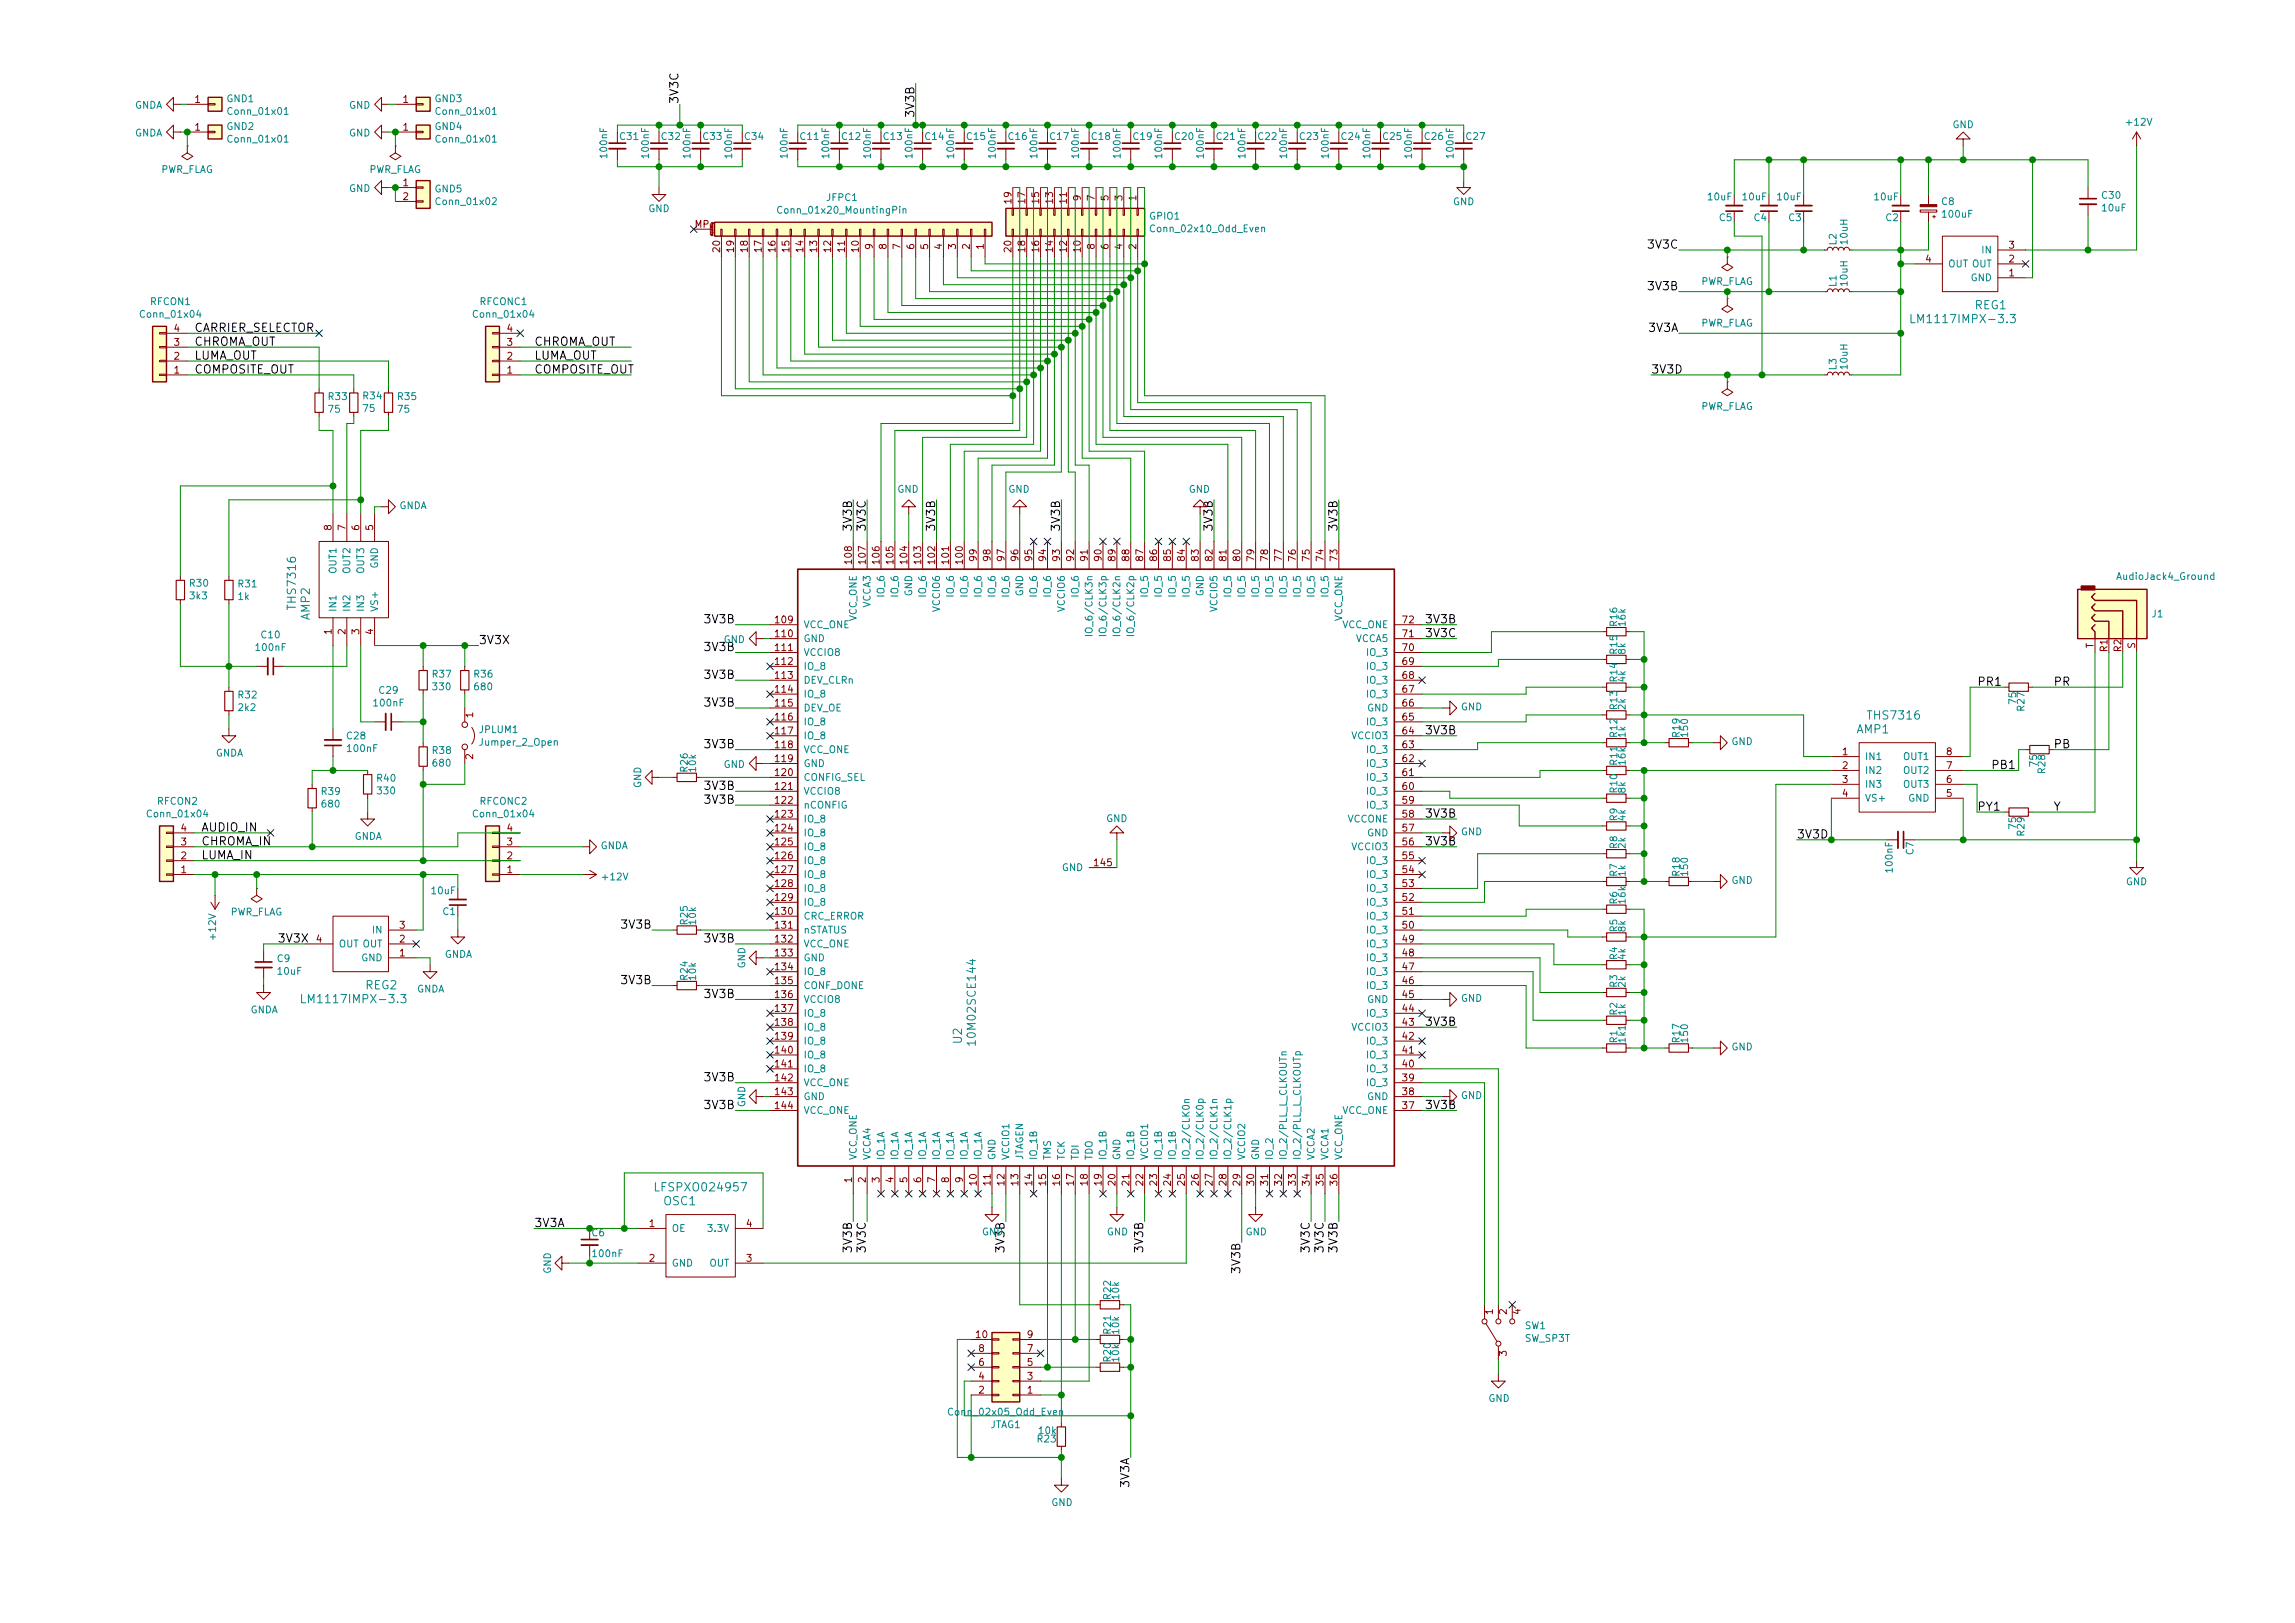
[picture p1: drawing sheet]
<svg xmlns="http://www.w3.org/2000/svg" width="420mm" height="297mm" viewBox="0 0 420 297" stroke-linecap="round" stroke-linejoin="round" font-family="sans-serif">
<defs><g id="words">
<g font-size="2.1">
<text x="124.2" y="19.1" transform="rotate(-90 124.2 19.1)">3V3C</text>
<text x="167.4" y="21.6" transform="rotate(-90 167.4 21.6)">3V3B</text>
<text x="302" y="45.5">3V3C</text>
<text x="302" y="53.1">3V3B</text>
<text x="35.6" y="65.8">LUMA_OUT</text>
<text x="35.6" y="63.3">CHROMA_OUT</text>
<text x="35.6" y="60.7">CARRIER_SELECTOR</text>
<text x="97.8" y="63.3">CHROMA_OUT</text>
<text x="97.8" y="65.8">LUMA_OUT</text>
<text x="302" y="60.7">3V3A</text>
<text x="35.6" y="68.4">COMPOSITE_OUT</text>
<text x="97.8" y="68.4">COMPOSITE_OUT</text>
<text x="302.3" y="68.4">3V3D</text>
<text x="156" y="96.8" transform="rotate(-90 156 96.8)">3V3B</text>
<text x="158.5" y="96.8" transform="rotate(-90 158.5 96.8)">3V3C</text>
<text x="171.2" y="96.8" transform="rotate(-90 171.2 96.8)">3V3B</text>
<text x="194.1" y="96.8" transform="rotate(-90 194.1 96.8)">3V3B</text>
<text x="222" y="96.8" transform="rotate(-90 222 96.8)">3V3B</text>
<text x="244.9" y="96.8" transform="rotate(-90 244.9 96.8)">3V3B</text>
<text x="87.6" y="117.9">3V3X</text>
<text x="129.3" y="114.1">3V3B</text>
<text x="129.3" y="119.2">3V3B</text>
<text x="261.4" y="116.6">3V3C</text>
<text x="261.4" y="114.1">3V3B</text>
<text x="129.3" y="124.2">3V3B</text>
<text x="361.9" y="125.5">PR1</text>
<text x="375.9" y="125.5">PR</text>
<text x="129.3" y="129.3">3V3B</text>
<text x="129.3" y="136.9">3V3B</text>
<text x="261.4" y="134.4">3V3B</text>
<text x="375.9" y="136.9">PB</text>
<text x="364.5" y="140.8">PB1</text>
<text x="129.3" y="147.1">3V3B</text>
<text x="129.3" y="144.6">3V3B</text>
<text x="261.4" y="149.6">3V3B</text>
<text x="361.9" y="148.4">PY1</text>
<text x="375.9" y="148.4">Y</text>
<text x="36.8" y="154.7">CHROMA_IN</text>
<text x="36.8" y="152.2">AUDIO_IN</text>
<text x="261.4" y="154.7">3V3B</text>
<text x="328.9" y="153.5">3V3D</text>
<text x="36.8" y="157.3">LUMA_IN</text>
<text x="50.8" y="172.5">3V3X</text>
<text x="114.1" y="170">3V3B</text>
<text x="129.3" y="172.5">3V3B</text>
<text x="114.1" y="180.1">3V3B</text>
<text x="129.3" y="182.7">3V3B</text>
<text x="261.4" y="187.7">3V3B</text>
<text x="129.3" y="197.9">3V3B</text>
<text x="129.3" y="203">3V3B</text>
<text x="261.4" y="203">3V3B</text>
<text x="97.8" y="224.6">3V3A</text>
<text x="156" y="228.9" transform="rotate(-90 156 228.9)">3V3B</text>
<text x="158.5" y="228.9" transform="rotate(-90 158.5 228.9)">3V3C</text>
<text x="183.9" y="228.9" transform="rotate(-90 183.9 228.9)">3V3B</text>
<text x="209.3" y="228.9" transform="rotate(-90 209.3 228.9)">3V3B</text>
<text x="227.1" y="232.7" transform="rotate(-90 227.1 232.7)">3V3B</text>
<text x="239.8" y="228.9" transform="rotate(-90 239.8 228.9)">3V3C</text>
<text x="242.3" y="228.9" transform="rotate(-90 242.3 228.9)">3V3C</text>
<text x="244.9" y="228.9" transform="rotate(-90 244.9 228.9)">3V3B</text>
<text x="206.8" y="272" transform="rotate(-90 206.8 272)">3V3A</text>
</g>
<g font-size="2.1" fill="#008484">
<text x="351.1" y="59.1">LM1117IMPX-3.3</text>
<text x="361.6" y="56.6">REG1</text>
<text x="54.2" y="111.2" transform="rotate(-90 54.2 111.2)">THS7316</text>
<text x="56.7" y="113.4" transform="rotate(-90 56.7 113.4)">AMP2</text>
<text x="342.2" y="131.7">THS7316</text>
<text x="340" y="134.2">AMP1</text>
<text x="56.4" y="183.6">LM1117IMPX-3.3</text>
<text x="66.9" y="181.1">REG2</text>
<text x="176.1" y="190.9" transform="rotate(-90 176.1 190.9)">U2</text>
<text x="178.6" y="190.7" transform="rotate(-90 178.6 190.7)">10M02SCE144</text>
<text x="120.5" y="218">LFSPXO024957</text>
<text x="121.6" y="220.6">OSC1</text>
</g>
<g font-size="1.8" fill="#008484">
<text x="24.6" y="19.9">GNDA</text>
<text x="41.6" y="18.7">GND1</text>
<text x="41.6" y="23.8">GND2</text>
<text x="42" y="21">Conn_01x01</text>
<text x="63.9" y="19.9">GND</text>
<text x="79.7" y="18.7">GND3</text>
<text x="79.7" y="23.8">GND4</text>
<text x="80.1" y="21">Conn_01x01</text>
<text x="357.5" y="23.5">GND</text>
<text x="389.5" y="23">+12V</text>
<text x="24.6" y="25">GNDA</text>
<text x="42" y="26.1">Conn_01x01</text>
<text x="63.9" y="25">GND</text>
<text x="80.1" y="26.1">Conn_01x01</text>
<text x="111.2" y="28.8" transform="rotate(-90 111.2 28.8)">100nF</text>
<text x="113.6" y="25.6">C31</text>
<text x="118.8" y="28.8" transform="rotate(-90 118.8 28.8)">100nF</text>
<text x="121.2" y="25.6">C32</text>
<text x="126.4" y="28.8" transform="rotate(-90 126.4 28.8)">100nF</text>
<text x="128.8" y="25.6">C33</text>
<text x="134" y="28.8" transform="rotate(-90 134 28.8)">100nF</text>
<text x="136.4" y="25.6">C34</text>
<text x="144.2" y="28.8" transform="rotate(-90 144.2 28.8)">100nF</text>
<text x="146.6" y="25.6">C11</text>
<text x="151.8" y="28.8" transform="rotate(-90 151.8 28.8)">100nF</text>
<text x="154.2" y="25.6">C12</text>
<text x="159.4" y="28.8" transform="rotate(-90 159.4 28.8)">100nF</text>
<text x="161.8" y="25.6">C13</text>
<text x="167.1" y="28.8" transform="rotate(-90 167.1 28.8)">100nF</text>
<text x="169.4" y="25.6">C14</text>
<text x="174.7" y="28.8" transform="rotate(-90 174.7 28.8)">100nF</text>
<text x="177.1" y="25.6">C15</text>
<text x="182.3" y="28.8" transform="rotate(-90 182.3 28.8)">100nF</text>
<text x="184.7" y="25.6">C16</text>
<text x="189.9" y="28.8" transform="rotate(-90 189.9 28.8)">100nF</text>
<text x="192.3" y="25.6">C17</text>
<text x="197.5" y="28.8" transform="rotate(-90 197.5 28.8)">100nF</text>
<text x="199.9" y="25.6">C18</text>
<text x="205.2" y="28.8" transform="rotate(-90 205.2 28.8)">100nF</text>
<text x="207.5" y="25.6">C19</text>
<text x="212.8" y="28.8" transform="rotate(-90 212.8 28.8)">100nF</text>
<text x="215.2" y="25.6">C20</text>
<text x="220.4" y="28.8" transform="rotate(-90 220.4 28.8)">100nF</text>
<text x="222.8" y="25.6">C21</text>
<text x="228" y="28.8" transform="rotate(-90 228 28.8)">100nF</text>
<text x="230.4" y="25.6">C22</text>
<text x="235.6" y="28.8" transform="rotate(-90 235.6 28.8)">100nF</text>
<text x="238" y="25.6">C23</text>
<text x="243.3" y="28.8" transform="rotate(-90 243.3 28.8)">100nF</text>
<text x="245.6" y="25.6">C24</text>
<text x="250.9" y="28.8" transform="rotate(-90 250.9 28.8)">100nF</text>
<text x="253.3" y="25.6">C25</text>
<text x="258.5" y="28.8" transform="rotate(-90 258.5 28.8)">100nF</text>
<text x="260.9" y="25.6">C26</text>
<text x="266.1" y="28.8" transform="rotate(-90 266.1 28.8)">100nF</text>
<text x="268.5" y="25.6">C27</text>
<text x="29.3" y="31.7">PWR_FLAG</text>
<text x="63.9" y="35.1">GND</text>
<text x="67.4" y="31.7">PWR_FLAG</text>
<text x="79.7" y="35.2">GND5</text>
<text x="80.1" y="37.5">Conn_01x02</text>
<text x="118.7" y="38.8">GND</text>
<text x="143.1" y="39.1">Conn_01x20_MountingPin</text>
<text x="151.4" y="36.8">JFPC1</text>
<text x="210.5" y="40.2">GPIO1</text>
<text x="266" y="37.6">GND</text>
<text x="312.8" y="36.7">10uF</text>
<text x="314.8" y="40.5">C5</text>
<text x="319.1" y="36.7">10uF</text>
<text x="321.2" y="40.5">C4</text>
<text x="325.5" y="36.7">10uF</text>
<text x="327.5" y="40.5">C3</text>
<text x="343.3" y="36.7">10uF</text>
<text x="345.3" y="40.5">C2</text>
<text x="355.5" y="37.5">C8</text>
<text x="355.8" y="39.8">100uF</text>
<text x="384.9" y="36.4">C30</text>
<text x="384.9" y="38.7">10uF</text>
<text x="211" y="42.5">Conn_02x10_Odd_Even</text>
<text x="336.2" y="44.8" transform="rotate(-90 336.2 44.8)">L2</text>
<text x="338.3" y="44.6" transform="rotate(-90 338.3 44.6)">10uH</text>
<text x="363" y="46.4">IN</text>
<text x="311.3" y="52.2">PWR_FLAG</text>
<text x="336.2" y="52.4" transform="rotate(-90 336.2 52.4)">L1</text>
<text x="338.3" y="52.2" transform="rotate(-90 338.3 52.2)">10uH</text>
<text x="356.6" y="48.9">OUT OUT</text>
<text x="360.8" y="51.5">GND</text>
<text x="26" y="58.2">Conn_01x04</text>
<text x="27.6" y="55.8">RFCON1</text>
<text x="87" y="58.2">Conn_01x04</text>
<text x="87.9" y="55.8">RFCONC1</text>
<text x="311.3" y="59.8">PWR_FLAG</text>
<text x="336.2" y="67.7" transform="rotate(-90 336.2 67.7)">L3</text>
<text x="338.3" y="67.5" transform="rotate(-90 338.3 67.5)">10uH</text>
<text x="60.2" y="73.2">R33</text>
<text x="60.2" y="75.5">75</text>
<text x="66.5" y="73.1">R34</text>
<text x="66.6" y="75.4">75</text>
<text x="72.9" y="73.2">R35</text>
<text x="72.9" y="75.5">75</text>
<text x="311.3" y="75">PWR_FLAG</text>
<text x="73.1" y="93.2">GNDA</text>
<text x="164.3" y="90.2">GND</text>
<text x="184.6" y="90.2">GND</text>
<text x="217.6" y="90.2">GND</text>
<text x="34.8" y="107.4">R30</text>
<text x="43.7" y="107.5">R31</text>
<text x="61.6" y="104.8" transform="rotate(-90 61.6 104.8)">OUT1</text>
<text x="64.1" y="104.8" transform="rotate(-90 64.1 104.8)">OUT2</text>
<text x="66.7" y="104.8" transform="rotate(-90 66.7 104.8)">OUT3</text>
<text x="69.2" y="104" transform="rotate(-90 69.2 104)">GND</text>
<text x="387.9" y="106.1">AudioJack4_Ground</text>
<text x="34.8" y="109.7">3k3</text>
<text x="43.6" y="109.8">1k</text>
<text x="61.6" y="112.1" transform="rotate(-90 61.6 112.1)">IN1</text>
<text x="64.1" y="112.1" transform="rotate(-90 64.1 112.1)">IN2</text>
<text x="66.7" y="112.1" transform="rotate(-90 66.7 112.1)">IN3</text>
<text x="69.2" y="112.1" transform="rotate(-90 69.2 112.1)">VS+</text>
<text x="156.8" y="113.8" transform="rotate(-90 156.8 113.8)">VCC_ONE</text>
<text x="159.4" y="111.2" transform="rotate(-90 159.4 111.2)">VCCA3</text>
<text x="161.9" y="109" transform="rotate(-90 161.9 109)">IO_6</text>
<text x="164.5" y="109" transform="rotate(-90 164.5 109)">IO_6</text>
<text x="167" y="109.1" transform="rotate(-90 167 109.1)">GND</text>
<text x="169.5" y="109" transform="rotate(-90 169.5 109)">IO_6</text>
<text x="172.1" y="111.8" transform="rotate(-90 172.1 111.8)">VCCIO6</text>
<text x="174.6" y="109" transform="rotate(-90 174.6 109)">IO_6</text>
<text x="177.2" y="109" transform="rotate(-90 177.2 109)">IO_6</text>
<text x="179.7" y="109" transform="rotate(-90 179.7 109)">IO_6</text>
<text x="182.2" y="109" transform="rotate(-90 182.2 109)">IO_6</text>
<text x="184.8" y="109" transform="rotate(-90 184.8 109)">IO_6</text>
<text x="187.3" y="109.1" transform="rotate(-90 187.3 109.1)">GND</text>
<text x="189.9" y="109" transform="rotate(-90 189.9 109)">IO_6</text>
<text x="192.4" y="109" transform="rotate(-90 192.4 109)">IO_6</text>
<text x="194.9" y="111.8" transform="rotate(-90 194.9 111.8)">VCCIO6</text>
<text x="197.5" y="109" transform="rotate(-90 197.5 109)">IO_6</text>
<text x="210.2" y="109" transform="rotate(-90 210.2 109)">IO_5</text>
<text x="212.7" y="109" transform="rotate(-90 212.7 109)">IO_5</text>
<text x="215.3" y="109" transform="rotate(-90 215.3 109)">IO_5</text>
<text x="217.8" y="109" transform="rotate(-90 217.8 109)">IO_5</text>
<text x="220.3" y="109.1" transform="rotate(-90 220.3 109.1)">GND</text>
<text x="222.9" y="111.8" transform="rotate(-90 222.9 111.8)">VCCIO5</text>
<text x="225.4" y="109" transform="rotate(-90 225.4 109)">IO_5</text>
<text x="228" y="109" transform="rotate(-90 228 109)">IO_5</text>
<text x="230.5" y="109" transform="rotate(-90 230.5 109)">IO_5</text>
<text x="233" y="109" transform="rotate(-90 233 109)">IO_5</text>
<text x="235.6" y="109" transform="rotate(-90 235.6 109)">IO_5</text>
<text x="238.1" y="109" transform="rotate(-90 238.1 109)">IO_5</text>
<text x="240.7" y="109" transform="rotate(-90 240.7 109)">IO_5</text>
<text x="243.2" y="109" transform="rotate(-90 243.2 109)">IO_5</text>
<text x="245.7" y="113.8" transform="rotate(-90 245.7 113.8)">VCC_ONE</text>
<text x="394" y="113">J1</text>
<text x="47" y="119.1">100nF</text>
<text x="47.9" y="116.8">C10</text>
<text x="132.5" y="117.7">GND</text>
<text x="147.1" y="117.5">GND</text>
<text x="147.1" y="115">VCC_ONE</text>
<text x="200" y="115.2" transform="rotate(-90 200 115.2)">IO_6/CLK3n</text>
<text x="202.6" y="115.2" transform="rotate(-90 202.6 115.2)">IO_6/CLK3p</text>
<text x="205.1" y="115.2" transform="rotate(-90 205.1 115.2)">IO_6/CLK2n</text>
<text x="207.6" y="115.2" transform="rotate(-90 207.6 115.2)">IO_6/CLK2p</text>
<text x="245.7" y="115">VCC_ONE</text>
<text x="248.3" y="117.5">VCCA5</text>
<text x="296.1" y="119.6" transform="rotate(-90 296.1 119.6)">R15</text>
<text x="296.1" y="114.5" transform="rotate(-90 296.1 114.5)">R16</text>
<text x="297.6" y="119.7" transform="rotate(-90 297.6 119.7)">8k</text>
<text x="297.6" y="114.5" transform="rotate(-90 297.6 114.5)">16k</text>
<text x="79.2" y="124">R37</text>
<text x="86.9" y="124">R36</text>
<text x="147.1" y="120.1">VCCIO8</text>
<text x="147.1" y="122.6">IO_8</text>
<text x="147.1" y="125.1">DEV_CLRn</text>
<text x="250.4" y="120.1">IO_3</text>
<text x="250.4" y="125.1">IO_3</text>
<text x="250.4" y="122.6">IO_3</text>
<text x="296.1" y="124.7" transform="rotate(-90 296.1 124.7)">R14</text>
<text x="297.6" y="124.8" transform="rotate(-90 297.6 124.8)">4k</text>
<text x="43.7" y="127.8">R32</text>
<text x="43.7" y="130.1">2k2</text>
<text x="68.6" y="129.3">100nF</text>
<text x="69.5" y="127">C29</text>
<text x="79.4" y="126.3">330</text>
<text x="87" y="126.3">680</text>
<text x="147.1" y="127.7">IO_8</text>
<text x="147.1" y="130.2">DEV_OE</text>
<text x="250.3" y="130.2">GND</text>
<text x="250.4" y="127.7">IO_3</text>
<text x="267.5" y="130">GND</text>
<text x="296.1" y="129.8" transform="rotate(-90 296.1 129.8)">R13</text>
<text x="297.6" y="129.9" transform="rotate(-90 297.6 129.9)">2k</text>
<text x="369.1" y="128.8" transform="rotate(-90 369.1 128.8)">75</text>
<text x="370.6" y="130.1" transform="rotate(-90 370.6 130.1)">R27</text>
<text x="63.6" y="135.3">C28</text>
<text x="63.8" y="137.6">100nF</text>
<text x="79.2" y="138">R38</text>
<text x="87.8" y="134.2">JPLUM1</text>
<text x="88.1" y="136.5">Jumper_2_Open</text>
<text x="147.1" y="132.8">IO_8</text>
<text x="147.1" y="135.3">IO_8</text>
<text x="147.1" y="137.8">VCC_ONE</text>
<text x="247.7" y="135.3">VCCIO3</text>
<text x="250.4" y="137.8">IO_3</text>
<text x="250.4" y="132.8">IO_3</text>
<text x="296.1" y="134.9" transform="rotate(-90 296.1 134.9)">R12</text>
<text x="297.6" y="134.9" transform="rotate(-90 297.6 134.9)">1k</text>
<text x="307.5" y="134.9" transform="rotate(-90 307.5 134.9)">R19</text>
<text x="309" y="134.7" transform="rotate(-90 309 134.7)">150</text>
<text x="317" y="136.4">GND</text>
<text x="39.4" y="138.5">GNDA</text>
<text x="69.1" y="143.1">R40</text>
<text x="79.4" y="140.3">680</text>
<text x="125.9" y="141.2" transform="rotate(-90 125.9 141.2)">R26</text>
<text x="127.4" y="141.2" transform="rotate(-90 127.4 141.2)">10k</text>
<text x="132.5" y="140.5">GND</text>
<text x="147.1" y="142.9">CONFIG_SEL</text>
<text x="147.1" y="140.4">GND</text>
<text x="250.4" y="142.9">IO_3</text>
<text x="250.4" y="140.4">IO_3</text>
<text x="296.1" y="139.9" transform="rotate(-90 296.1 139.9)">R11</text>
<text x="297.6" y="139.9" transform="rotate(-90 297.6 139.9)">16k</text>
<text x="341.4" y="139.1">IN1</text>
<text x="341.4" y="141.6">IN2</text>
<text x="348.6" y="141.6">OUT2</text>
<text x="348.6" y="139.1">OUT1</text>
<text x="372.9" y="140.2" transform="rotate(-90 372.9 140.2)">75</text>
<text x="374.4" y="141.5" transform="rotate(-90 374.4 141.5)">R28</text>
<text x="27.3" y="149.6">Conn_01x04</text>
<text x="28.9" y="147.3">RFCON2</text>
<text x="58.9" y="145.5">R39</text>
<text x="59.1" y="147.8">680</text>
<text x="69.2" y="145.4">330</text>
<text x="87" y="149.6">Conn_01x04</text>
<text x="87.9" y="147.3">RFCONC2</text>
<text x="117.4" y="144.2" transform="rotate(-90 117.4 144.2)">GND</text>
<text x="147.1" y="145.5">VCCIO8</text>
<text x="147.1" y="148">nCONFIG</text>
<text x="250.4" y="145.5">IO_3</text>
<text x="250.4" y="148">IO_3</text>
<text x="296.1" y="145" transform="rotate(-90 296.1 145)">R10</text>
<text x="297.6" y="145.1" transform="rotate(-90 297.6 145.1)">8k</text>
<text x="341.4" y="144.2">IN3</text>
<text x="341.4" y="146.7">VS+</text>
<text x="348.6" y="144.2">OUT3</text>
<text x="349.4" y="146.7">GND</text>
<text x="64.8" y="153.7">GNDA</text>
<text x="109.9" y="155.4">GNDA</text>
<text x="147.1" y="150.5">IO_8</text>
<text x="147.1" y="153.1">IO_8</text>
<text x="147.1" y="155.6">IO_8</text>
<text x="202.5" y="150.5">GND</text>
<text x="246.7" y="150.5">VCCONE</text>
<text x="247.7" y="155.6">VCCIO3</text>
<text x="250.3" y="153.1">GND</text>
<text x="267.5" y="152.9">GND</text>
<text x="296.1" y="155.3" transform="rotate(-90 296.1 155.3)">R8</text>
<text x="296.1" y="150.2" transform="rotate(-90 296.1 150.2)">R9</text>
<text x="297.6" y="155.3" transform="rotate(-90 297.6 155.3)">2k</text>
<text x="297.6" y="150.2" transform="rotate(-90 297.6 150.2)">4k</text>
<text x="369.1" y="151.6" transform="rotate(-90 369.1 151.6)">75</text>
<text x="370.6" y="152.9" transform="rotate(-90 370.6 152.9)">R29</text>
<text x="110.5" y="161.1">+12V</text>
<text x="147.1" y="158.2">IO_8</text>
<text x="147.1" y="160.7">IO_8</text>
<text x="194.4" y="159.4">GND</text>
<text x="250.4" y="160.7">IO_3</text>
<text x="250.4" y="158.2">IO_3</text>
<text x="296.1" y="160.4" transform="rotate(-90 296.1 160.4)">R7</text>
<text x="297.6" y="160.3" transform="rotate(-90 297.6 160.3)">1k</text>
<text x="307.5" y="160.3" transform="rotate(-90 307.5 160.3)">R18</text>
<text x="309" y="160.1" transform="rotate(-90 309 160.1)">150</text>
<text x="317" y="161.8">GND</text>
<text x="346.5" y="159.5" transform="rotate(-90 346.5 159.5)">100nF</text>
<text x="350.3" y="156.4" transform="rotate(-90 350.3 156.4)">C7</text>
<text x="42" y="167.5">PWR_FLAG</text>
<text x="79.1" y="163.7">10uF</text>
<text x="81.1" y="167.5">C1</text>
<text x="147.1" y="163.2">IO_8</text>
<text x="147.1" y="165.8">IO_8</text>
<text x="250.4" y="165.8">IO_3</text>
<text x="250.4" y="163.2">IO_3</text>
<text x="296.1" y="165.4" transform="rotate(-90 296.1 165.4)">R6</text>
<text x="297.6" y="165.3" transform="rotate(-90 297.6 165.3)">16k</text>
<text x="389.2" y="162">GND</text>
<text x="39.5" y="171.8" transform="rotate(-90 39.5 171.8)">+12V</text>
<text x="62" y="173.4">OUT OUT</text>
<text x="68.3" y="170.9">IN</text>
<text x="125.9" y="169.1" transform="rotate(-90 125.9 169.1)">R25</text>
<text x="127.4" y="169.1" transform="rotate(-90 127.4 169.1)">10k</text>
<text x="147.1" y="168.3">CRC_ERROR</text>
<text x="147.1" y="170.9">nSTATUS</text>
<text x="147.1" y="173.4">VCC_ONE</text>
<text x="250.4" y="170.9">IO_3</text>
<text x="250.4" y="168.3">IO_3</text>
<text x="250.4" y="173.4">IO_3</text>
<text x="296.1" y="170.5" transform="rotate(-90 296.1 170.5)">R5</text>
<text x="297.6" y="170.5" transform="rotate(-90 297.6 170.5)">8k</text>
<text x="50.8" y="176.1">C9</text>
<text x="50.9" y="178.4">10uF</text>
<text x="66.2" y="175.9">GND</text>
<text x="81.4" y="175.3">GNDA</text>
<text x="125.9" y="179.3" transform="rotate(-90 125.9 179.3)">R24</text>
<text x="127.4" y="179.3" transform="rotate(-90 127.4 179.3)">10k</text>
<text x="136.4" y="177.3" transform="rotate(-90 136.4 177.3)">GND</text>
<text x="147.1" y="175.9">GND</text>
<text x="147.1" y="178.5">IO_8</text>
<text x="250.4" y="178.5">IO_3</text>
<text x="250.4" y="175.9">IO_3</text>
<text x="296.1" y="175.6" transform="rotate(-90 296.1 175.6)">R4</text>
<text x="297.6" y="175.6" transform="rotate(-90 297.6 175.6)">4k</text>
<text x="45.8" y="185.5">GNDA</text>
<text x="76.3" y="181.6">GNDA</text>
<text x="147.1" y="181">CONF_DONE</text>
<text x="147.1" y="183.6">VCCIO8</text>
<text x="250.3" y="183.6">GND</text>
<text x="250.4" y="181">IO_3</text>
<text x="267.5" y="183.3">GND</text>
<text x="296.1" y="185.8" transform="rotate(-90 296.1 185.8)">R2</text>
<text x="296.1" y="180.7" transform="rotate(-90 296.1 180.7)">R3</text>
<text x="297.6" y="185.7" transform="rotate(-90 297.6 185.7)">1k</text>
<text x="297.6" y="180.7" transform="rotate(-90 297.6 180.7)">2k</text>
<text x="147.1" y="186.1">IO_8</text>
<text x="147.1" y="188.6">IO_8</text>
<text x="147.1" y="191.2">IO_8</text>
<text x="247.7" y="188.6">VCCIO3</text>
<text x="250.4" y="191.2">IO_3</text>
<text x="250.4" y="186.1">IO_3</text>
<text x="296.1" y="190.8" transform="rotate(-90 296.1 190.8)">R1</text>
<text x="297.6" y="190.7" transform="rotate(-90 297.6 190.7)">1k1</text>
<text x="307.5" y="190.7" transform="rotate(-90 307.5 190.7)">R17</text>
<text x="309" y="190.6" transform="rotate(-90 309 190.6)">150</text>
<text x="147.1" y="193.7">IO_8</text>
<text x="147.1" y="196.3">IO_8</text>
<text x="250.4" y="196.3">IO_3</text>
<text x="250.4" y="193.7">IO_3</text>
<text x="317" y="192.2">GND</text>
<text x="136.4" y="202.7" transform="rotate(-90 136.4 202.7)">GND</text>
<text x="147.1" y="198.8">VCC_ONE</text>
<text x="147.1" y="201.3">GND</text>
<text x="147.1" y="203.9">VCC_ONE</text>
<text x="245.7" y="203.9">VCC_ONE</text>
<text x="250.3" y="201.3">GND</text>
<text x="250.4" y="198.8">IO_3</text>
<text x="267.5" y="201.1">GND</text>
<text x="156.8" y="212.4" transform="rotate(-90 156.8 212.4)">VCC_ONE</text>
<text x="159.4" y="212.4" transform="rotate(-90 159.4 212.4)">VCCA4</text>
<text x="161.9" y="212.4" transform="rotate(-90 161.9 212.4)">IO_1A</text>
<text x="164.5" y="212.4" transform="rotate(-90 164.5 212.4)">IO_1A</text>
<text x="167" y="212.4" transform="rotate(-90 167 212.4)">IO_1A</text>
<text x="169.5" y="212.4" transform="rotate(-90 169.5 212.4)">IO_1A</text>
<text x="172.1" y="212.4" transform="rotate(-90 172.1 212.4)">IO_1A</text>
<text x="174.6" y="212.4" transform="rotate(-90 174.6 212.4)">IO_1A</text>
<text x="177.2" y="212.4" transform="rotate(-90 177.2 212.4)">IO_1A</text>
<text x="179.7" y="212.4" transform="rotate(-90 179.7 212.4)">IO_1A</text>
<text x="182.2" y="212.4" transform="rotate(-90 182.2 212.4)">GND</text>
<text x="184.8" y="212.4" transform="rotate(-90 184.8 212.4)">VCCIO1</text>
<text x="187.3" y="212.4" transform="rotate(-90 187.3 212.4)">JTAGEN</text>
<text x="189.9" y="212.4" transform="rotate(-90 189.9 212.4)">IO_1B</text>
<text x="192.4" y="212.4" transform="rotate(-90 192.4 212.4)">TMS</text>
<text x="194.9" y="212.4" transform="rotate(-90 194.9 212.4)">TCK</text>
<text x="197.5" y="212.4" transform="rotate(-90 197.5 212.4)">TDI</text>
<text x="200" y="212.4" transform="rotate(-90 200 212.4)">TDO</text>
<text x="202.6" y="212.4" transform="rotate(-90 202.6 212.4)">IO_1B</text>
<text x="205.1" y="212.4" transform="rotate(-90 205.1 212.4)">GND</text>
<text x="207.6" y="212.4" transform="rotate(-90 207.6 212.4)">IO_1B</text>
<text x="210.2" y="212.4" transform="rotate(-90 210.2 212.4)">VCCIO1</text>
<text x="212.7" y="212.4" transform="rotate(-90 212.7 212.4)">IO_1B</text>
<text x="215.3" y="212.4" transform="rotate(-90 215.3 212.4)">IO_1B</text>
<text x="217.8" y="212.4" transform="rotate(-90 217.8 212.4)">IO_2/CLK0n</text>
<text x="220.3" y="212.4" transform="rotate(-90 220.3 212.4)">IO_2/CLK0p</text>
<text x="222.9" y="212.4" transform="rotate(-90 222.9 212.4)">IO_2/CLK1n</text>
<text x="225.4" y="212.4" transform="rotate(-90 225.4 212.4)">IO_2/CLK1p</text>
<text x="228" y="212.4" transform="rotate(-90 228 212.4)">VCCIO2</text>
<text x="230.5" y="212.4" transform="rotate(-90 230.5 212.4)">GND</text>
<text x="233" y="212.4" transform="rotate(-90 233 212.4)">IO_2</text>
<text x="235.6" y="212.4" transform="rotate(-90 235.6 212.4)">IO_2/PLL_L_CLKOUTn</text>
<text x="238.1" y="212.4" transform="rotate(-90 238.1 212.4)">IO_2/PLL_L_CLKOUTp</text>
<text x="240.7" y="212.4" transform="rotate(-90 240.7 212.4)">VCCA2</text>
<text x="243.2" y="212.4" transform="rotate(-90 243.2 212.4)">VCCA1</text>
<text x="245.7" y="212.4" transform="rotate(-90 245.7 212.4)">VCC_ONE</text>
<text x="108.4" y="226.3">C6</text>
<text x="122.9" y="225.5">OE</text>
<text x="130" y="225.5">3.3V</text>
<text x="179.8" y="226.1">GND</text>
<text x="202.6" y="226.1">GND</text>
<text x="228" y="226.1">GND</text>
<text x="100.9" y="233.1" transform="rotate(-90 100.9 233.1)">GND</text>
<text x="108.7" y="230.1">100nF</text>
<text x="122.9" y="231.8">GND</text>
<text x="129.9" y="231.8">OUT</text>
<text x="203.4" y="237.7" transform="rotate(-90 203.4 237.7)">R22</text>
<text x="204.9" y="237.7" transform="rotate(-90 204.9 237.7)">10k</text>
<text x="203.4" y="244.1" transform="rotate(-90 203.4 244.1)">R21</text>
<text x="204.9" y="244.1" transform="rotate(-90 204.9 244.1)">10k</text>
<text x="279.2" y="243.3">SW1</text>
<text x="279.2" y="245.6">SW_SP3T</text>
<text x="203.4" y="249.2" transform="rotate(-90 203.4 249.2)">R20</text>
<text x="204.9" y="249.1" transform="rotate(-90 204.9 249.1)">10k</text>
<text x="272.5" y="256.6">GND</text>
<text x="174.1" y="259.1">Conn_02x05_Odd_Even</text>
<text x="181.3" y="261.4">JTAG1</text>
<text x="190" y="264">R23</text>
<text x="190.3" y="262.5">10k</text>
<text x="192.5" y="275.6">GND</text>
</g>
<g font-size="1.8" fill="#840000">
<text x="35.7" y="18.8">1</text>
<text x="35.7" y="23.9">1</text>
<text x="73.8" y="18.8">1</text>
<text x="73.8" y="23.9">1</text>
<text x="73.8" y="34.1">1</text>
<text x="73.8" y="36.6">2</text>
<text x="127.2" y="41.7">MP</text>
<text x="185.2" y="37.2" transform="rotate(-90 185.2 37.2)">19</text>
<text x="187.7" y="37.2" transform="rotate(-90 187.7 37.2)">17</text>
<text x="190.2" y="37.2" transform="rotate(-90 190.2 37.2)">15</text>
<text x="192.8" y="37.2" transform="rotate(-90 192.8 37.2)">13</text>
<text x="195.3" y="37.2" transform="rotate(-90 195.3 37.2)">11</text>
<text x="197.9" y="36.7" transform="rotate(-90 197.9 36.7)">9</text>
<text x="200.4" y="36.7" transform="rotate(-90 200.4 36.7)">7</text>
<text x="202.9" y="36.7" transform="rotate(-90 202.9 36.7)">5</text>
<text x="205.5" y="36.7" transform="rotate(-90 205.5 36.7)">3</text>
<text x="208" y="36.7" transform="rotate(-90 208 36.7)">1</text>
<text x="131.8" y="46.1" transform="rotate(-90 131.8 46.1)">20</text>
<text x="134.4" y="46.1" transform="rotate(-90 134.4 46.1)">19</text>
<text x="136.9" y="46.1" transform="rotate(-90 136.9 46.1)">18</text>
<text x="139.4" y="46.1" transform="rotate(-90 139.4 46.1)">17</text>
<text x="142" y="46.1" transform="rotate(-90 142 46.1)">16</text>
<text x="144.5" y="46.1" transform="rotate(-90 144.5 46.1)">15</text>
<text x="147.1" y="46.1" transform="rotate(-90 147.1 46.1)">14</text>
<text x="149.6" y="46.1" transform="rotate(-90 149.6 46.1)">13</text>
<text x="152.1" y="46.1" transform="rotate(-90 152.1 46.1)">12</text>
<text x="154.7" y="46.1" transform="rotate(-90 154.7 46.1)">11</text>
<text x="157.2" y="46.1" transform="rotate(-90 157.2 46.1)">10</text>
<text x="159.8" y="45.6" transform="rotate(-90 159.8 45.6)">9</text>
<text x="162.3" y="45.6" transform="rotate(-90 162.3 45.6)">8</text>
<text x="164.8" y="45.6" transform="rotate(-90 164.8 45.6)">7</text>
<text x="167.4" y="45.6" transform="rotate(-90 167.4 45.6)">6</text>
<text x="169.9" y="45.6" transform="rotate(-90 169.9 45.6)">5</text>
<text x="172.5" y="45.6" transform="rotate(-90 172.5 45.6)">4</text>
<text x="175" y="45.6" transform="rotate(-90 175 45.6)">3</text>
<text x="177.5" y="45.6" transform="rotate(-90 177.5 45.6)">2</text>
<text x="180.1" y="45.6" transform="rotate(-90 180.1 45.6)">1</text>
<text x="185.2" y="46.1" transform="rotate(-90 185.2 46.1)">20</text>
<text x="187.7" y="46.1" transform="rotate(-90 187.7 46.1)">18</text>
<text x="190.2" y="46.1" transform="rotate(-90 190.2 46.1)">16</text>
<text x="192.8" y="46.1" transform="rotate(-90 192.8 46.1)">14</text>
<text x="195.3" y="46.1" transform="rotate(-90 195.3 46.1)">12</text>
<text x="197.9" y="46.1" transform="rotate(-90 197.9 46.1)">10</text>
<text x="200.4" y="45.6" transform="rotate(-90 200.4 45.6)">8</text>
<text x="202.9" y="45.6" transform="rotate(-90 202.9 45.6)">6</text>
<text x="205.5" y="45.6" transform="rotate(-90 205.5 45.6)">4</text>
<text x="208" y="45.6" transform="rotate(-90 208 45.6)">2</text>
<text x="367.8" y="45.5">3</text>
<text x="352.6" y="48">4</text>
<text x="367.8" y="50.6">1</text>
<text x="367.8" y="48">2</text>
<text x="31.9" y="65.8">2</text>
<text x="31.9" y="63.3">3</text>
<text x="31.9" y="60.7">4</text>
<text x="92.9" y="65.8">2</text>
<text x="92.9" y="63.3">3</text>
<text x="92.9" y="60.7">4</text>
<text x="31.9" y="68.4">1</text>
<text x="92.9" y="68.4">1</text>
<text x="60.7" y="97" transform="rotate(-90 60.7 97)">8</text>
<text x="63.2" y="97" transform="rotate(-90 63.2 97)">7</text>
<text x="65.8" y="97" transform="rotate(-90 65.8 97)">6</text>
<text x="68.3" y="97" transform="rotate(-90 68.3 97)">5</text>
<text x="156" y="103.1" transform="rotate(-90 156 103.1)">108</text>
<text x="158.5" y="103.1" transform="rotate(-90 158.5 103.1)">107</text>
<text x="161" y="103.1" transform="rotate(-90 161 103.1)">106</text>
<text x="163.6" y="103.1" transform="rotate(-90 163.6 103.1)">105</text>
<text x="166.1" y="103.1" transform="rotate(-90 166.1 103.1)">104</text>
<text x="168.7" y="103.1" transform="rotate(-90 168.7 103.1)">103</text>
<text x="171.2" y="103.1" transform="rotate(-90 171.2 103.1)">102</text>
<text x="173.7" y="103.1" transform="rotate(-90 173.7 103.1)">101</text>
<text x="176.3" y="103.1" transform="rotate(-90 176.3 103.1)">100</text>
<text x="178.8" y="102.6" transform="rotate(-90 178.8 102.6)">99</text>
<text x="181.4" y="102.6" transform="rotate(-90 181.4 102.6)">98</text>
<text x="183.9" y="102.6" transform="rotate(-90 183.9 102.6)">97</text>
<text x="186.4" y="102.6" transform="rotate(-90 186.4 102.6)">96</text>
<text x="189" y="102.6" transform="rotate(-90 189 102.6)">95</text>
<text x="191.5" y="102.6" transform="rotate(-90 191.5 102.6)">94</text>
<text x="194.1" y="102.6" transform="rotate(-90 194.1 102.6)">93</text>
<text x="196.6" y="102.6" transform="rotate(-90 196.6 102.6)">92</text>
<text x="199.1" y="102.6" transform="rotate(-90 199.1 102.6)">91</text>
<text x="201.7" y="102.6" transform="rotate(-90 201.7 102.6)">90</text>
<text x="204.2" y="102.6" transform="rotate(-90 204.2 102.6)">89</text>
<text x="206.8" y="102.6" transform="rotate(-90 206.8 102.6)">88</text>
<text x="209.3" y="102.6" transform="rotate(-90 209.3 102.6)">87</text>
<text x="211.8" y="102.6" transform="rotate(-90 211.8 102.6)">86</text>
<text x="214.4" y="102.6" transform="rotate(-90 214.4 102.6)">85</text>
<text x="216.9" y="102.6" transform="rotate(-90 216.9 102.6)">84</text>
<text x="219.5" y="102.6" transform="rotate(-90 219.5 102.6)">83</text>
<text x="222" y="102.6" transform="rotate(-90 222 102.6)">82</text>
<text x="224.5" y="102.6" transform="rotate(-90 224.5 102.6)">81</text>
<text x="227.1" y="102.6" transform="rotate(-90 227.1 102.6)">80</text>
<text x="229.6" y="102.6" transform="rotate(-90 229.6 102.6)">79</text>
<text x="232.2" y="102.6" transform="rotate(-90 232.2 102.6)">78</text>
<text x="234.7" y="102.6" transform="rotate(-90 234.7 102.6)">77</text>
<text x="237.2" y="102.6" transform="rotate(-90 237.2 102.6)">76</text>
<text x="239.8" y="102.6" transform="rotate(-90 239.8 102.6)">75</text>
<text x="242.3" y="102.6" transform="rotate(-90 242.3 102.6)">74</text>
<text x="244.9" y="102.6" transform="rotate(-90 244.9 102.6)">73</text>
<text x="60.7" y="116.1" transform="rotate(-90 60.7 116.1)">1</text>
<text x="63.2" y="116.1" transform="rotate(-90 63.2 116.1)">2</text>
<text x="65.8" y="116.1" transform="rotate(-90 65.8 116.1)">3</text>
<text x="68.3" y="116.1" transform="rotate(-90 68.3 116.1)">4</text>
<text x="142" y="116.6">110</text>
<text x="142" y="119.2">111</text>
<text x="142" y="114.1">109</text>
<text x="256.8" y="119.2">70</text>
<text x="256.8" y="116.6">71</text>
<text x="256.8" y="114.1">72</text>
<text x="383.3" y="118.7" transform="rotate(-90 383.3 118.7)">T</text>
<text x="385.8" y="119.3" transform="rotate(-90 385.8 119.3)">R1</text>
<text x="388.4" y="119.3" transform="rotate(-90 388.4 119.3)">R2</text>
<text x="390.9" y="118.7" transform="rotate(-90 390.9 118.7)">S</text>
<text x="142" y="121.7">112</text>
<text x="142" y="124.2">113</text>
<text x="256.8" y="124.2">68</text>
<text x="256.8" y="121.7">69</text>
<text x="86.6" y="131.3" transform="rotate(-90 86.6 131.3)">1</text>
<text x="142" y="126.8">114</text>
<text x="142" y="129.3">115</text>
<text x="142" y="131.9">116</text>
<text x="256.8" y="131.9">65</text>
<text x="256.8" y="129.3">66</text>
<text x="256.8" y="126.8">67</text>
<text x="142" y="134.4">117</text>
<text x="142" y="136.9">118</text>
<text x="256.8" y="136.9">63</text>
<text x="256.8" y="134.4">64</text>
<text x="86.6" y="138.9" transform="rotate(-90 86.6 138.9)">2</text>
<text x="142" y="142">120</text>
<text x="142" y="139.5">119</text>
<text x="256.8" y="142">61</text>
<text x="256.8" y="139.5">62</text>
<text x="337.3" y="138.2">1</text>
<text x="337.3" y="140.8">2</text>
<text x="337.3" y="143.3">3</text>
<text x="356.4" y="143.3">6</text>
<text x="356.4" y="140.8">7</text>
<text x="356.4" y="138.2">8</text>
<text x="142" y="144.6">121</text>
<text x="142" y="147.1">122</text>
<text x="142" y="149.6">123</text>
<text x="256.8" y="144.6">60</text>
<text x="256.8" y="149.6">58</text>
<text x="256.8" y="147.1">59</text>
<text x="337.3" y="145.8">4</text>
<text x="356.4" y="145.8">5</text>
<text x="33.2" y="154.7">3</text>
<text x="33.2" y="152.2">4</text>
<text x="92.9" y="154.7">3</text>
<text x="92.9" y="152.2">4</text>
<text x="142" y="152.2">124</text>
<text x="142" y="154.7">125</text>
<text x="256.8" y="154.7">56</text>
<text x="256.8" y="152.2">57</text>
<text x="33.2" y="159.8">1</text>
<text x="33.2" y="157.3">2</text>
<text x="92.9" y="159.8">1</text>
<text x="92.9" y="157.3">2</text>
<text x="142" y="157.3">126</text>
<text x="142" y="159.8">127</text>
<text x="200.5" y="158.5">145</text>
<text x="256.8" y="159.8">54</text>
<text x="256.8" y="157.3">55</text>
<text x="142" y="167.4">130</text>
<text x="142" y="162.3">128</text>
<text x="142" y="164.9">129</text>
<text x="256.8" y="167.4">51</text>
<text x="256.8" y="164.9">52</text>
<text x="256.8" y="162.3">53</text>
<text x="57.9" y="172.5">4</text>
<text x="73.2" y="172.5">2</text>
<text x="73.2" y="170">3</text>
<text x="142" y="170">131</text>
<text x="142" y="172.5">132</text>
<text x="256.8" y="170">50</text>
<text x="256.8" y="172.5">49</text>
<text x="73.2" y="175">1</text>
<text x="142" y="175">133</text>
<text x="142" y="177.6">134</text>
<text x="256.8" y="177.6">47</text>
<text x="256.8" y="175">48</text>
<text x="142" y="180.1">135</text>
<text x="142" y="182.7">136</text>
<text x="142" y="185.2">137</text>
<text x="256.8" y="185.2">44</text>
<text x="256.8" y="182.7">45</text>
<text x="256.8" y="180.1">46</text>
<text x="142" y="187.7">138</text>
<text x="142" y="190.3">139</text>
<text x="256.8" y="190.3">42</text>
<text x="256.8" y="187.7">43</text>
<text x="142" y="192.8">140</text>
<text x="142" y="195.4">141</text>
<text x="142" y="197.9">142</text>
<text x="256.8" y="195.4">40</text>
<text x="256.8" y="192.8">41</text>
<text x="256.8" y="197.9">39</text>
<text x="142" y="200.4">143</text>
<text x="142" y="203">144</text>
<text x="256.8" y="203">37</text>
<text x="256.8" y="200.4">38</text>
<text x="156" y="216.4" transform="rotate(-90 156 216.4)">1</text>
<text x="158.5" y="216.4" transform="rotate(-90 158.5 216.4)">2</text>
<text x="161" y="216.4" transform="rotate(-90 161 216.4)">3</text>
<text x="163.6" y="216.4" transform="rotate(-90 163.6 216.4)">4</text>
<text x="166.1" y="216.4" transform="rotate(-90 166.1 216.4)">5</text>
<text x="168.7" y="216.4" transform="rotate(-90 168.7 216.4)">6</text>
<text x="171.2" y="216.4" transform="rotate(-90 171.2 216.4)">7</text>
<text x="173.7" y="216.4" transform="rotate(-90 173.7 216.4)">8</text>
<text x="176.3" y="216.4" transform="rotate(-90 176.3 216.4)">9</text>
<text x="178.8" y="216.9" transform="rotate(-90 178.8 216.9)">10</text>
<text x="181.4" y="216.9" transform="rotate(-90 181.4 216.9)">11</text>
<text x="183.9" y="216.9" transform="rotate(-90 183.9 216.9)">12</text>
<text x="186.4" y="216.9" transform="rotate(-90 186.4 216.9)">13</text>
<text x="189" y="216.9" transform="rotate(-90 189 216.9)">14</text>
<text x="191.5" y="216.9" transform="rotate(-90 191.5 216.9)">15</text>
<text x="194.1" y="216.9" transform="rotate(-90 194.1 216.9)">16</text>
<text x="196.6" y="216.9" transform="rotate(-90 196.6 216.9)">17</text>
<text x="199.1" y="216.9" transform="rotate(-90 199.1 216.9)">18</text>
<text x="201.7" y="216.9" transform="rotate(-90 201.7 216.9)">19</text>
<text x="204.2" y="216.9" transform="rotate(-90 204.2 216.9)">20</text>
<text x="206.8" y="216.9" transform="rotate(-90 206.8 216.9)">21</text>
<text x="209.3" y="216.9" transform="rotate(-90 209.3 216.9)">22</text>
<text x="211.8" y="216.9" transform="rotate(-90 211.8 216.9)">23</text>
<text x="214.4" y="216.9" transform="rotate(-90 214.4 216.9)">24</text>
<text x="216.9" y="216.9" transform="rotate(-90 216.9 216.9)">25</text>
<text x="219.5" y="216.9" transform="rotate(-90 219.5 216.9)">26</text>
<text x="222" y="216.9" transform="rotate(-90 222 216.9)">27</text>
<text x="224.5" y="216.9" transform="rotate(-90 224.5 216.9)">28</text>
<text x="227.1" y="216.9" transform="rotate(-90 227.1 216.9)">29</text>
<text x="229.6" y="216.9" transform="rotate(-90 229.6 216.9)">30</text>
<text x="232.2" y="216.9" transform="rotate(-90 232.2 216.9)">31</text>
<text x="234.7" y="216.9" transform="rotate(-90 234.7 216.9)">32</text>
<text x="237.2" y="216.9" transform="rotate(-90 237.2 216.9)">33</text>
<text x="239.8" y="216.9" transform="rotate(-90 239.8 216.9)">34</text>
<text x="242.3" y="216.9" transform="rotate(-90 242.3 216.9)">35</text>
<text x="244.9" y="216.9" transform="rotate(-90 244.9 216.9)">36</text>
<text x="118.9" y="224.6">1</text>
<text x="136.7" y="224.6">4</text>
<text x="118.9" y="230.9">2</text>
<text x="136.7" y="230.9">3</text>
<text x="178.7" y="244.9">10</text>
<text x="188.1" y="244.9">9</text>
<text x="273.3" y="240.5" transform="rotate(-90 273.3 240.5)">1</text>
<text x="275.8" y="240.5" transform="rotate(-90 275.8 240.5)">2</text>
<text x="278.4" y="240.5" transform="rotate(-90 278.4 240.5)">4</text>
<text x="179.2" y="250">6</text>
<text x="179.2" y="247.4">8</text>
<text x="188.1" y="250">5</text>
<text x="188.1" y="247.4">7</text>
<text x="275.8" y="248.2" transform="rotate(-90 275.8 248.2)">3</text>
<text x="179.2" y="255.1">2</text>
<text x="179.2" y="252.5">4</text>
<text x="188.1" y="255.1">1</text>
<text x="188.1" y="252.5">3</text>
</g>
<text font-size=".5" fill="#840000" x="130.6" y="43.1" transform="rotate(-90 130.6 43.1)">Mounting</text>
</g></defs>
<g fill="none" stroke="#840000" stroke-width=".18">
<path d="M31.7 19.1v-1.3l-1.2 1.3 1.2 1.3v-1.3h1.3M34.3 19.1h3.8M38.1 19h1.3v.2h-1.3zM69.8 19.1v-1.3l-1.2 1.3 1.2 1.3v-1.3h1.3M72.4 19.1h3.8M76.2 19h1.3v.2h-1.3zM31.7 24.2v-1.3l-1.2 1.3 1.2 1.2v-1.2h1.3M34.3 26.7v1.3l1 .6-1 .6-1-.6 1-.6M34.3 26.7h.1M34.3 24.2h3.8M38.1 24h1.3v.3h-1.3zM69.8 24.2v-1.3l-1.2 1.3 1.2 1.2v-1.2h1.3"/>
<path d="M69.8 34.3v-1.2l-1.2 1.2 1.2 1.3v-1.3h1.3M72.4 26.7v1.3l1 .6-1 .6-1-.6 1-.6M72.4 26.7h.1M72.4 24.2h3.8M72.4 34.3h3.8M72.4 36.9h3.8M76.2 24h1.3v.3h-1.3zM76.2 36.7h1.3v.3h-1.3zM76.2 34.2h1.3v.3h-1.3zM113 27.2v2M120.6 34.3v1.3h1.3l-1.3 1.3-1.2-1.3h1.2M120.6 27.2v2"/>
<path d="M128.3 27.2v2M135.9 27.2v2M146 27.2v2M153.7 27.2v2M161.3 27.2v2M168.9 27.2v2M176.5 27.2v2M184.1 27.2v2M185.3 38.1h.2v1.3h-.2zM185.4 34.3v3.8M187.8 38.1h.3v1.3h-.3zM188 34.3v3.8"/>
<path d="M190.4 38.1h.2v1.3h-.2zM190.5 34.3v3.8M191.8 27.2v2M192.9 38.1h.3v1.3h-.3zM193 34.3v3.8M195.5 38.1h.2v1.3h-.2zM195.6 34.3v3.8M198 38.1h.2v1.3h-.2zM198.1 34.3v3.8M199.4 27.2v2M200.5 38.1h.3v1.3h-.3zM200.7 34.3v3.8"/>
<path d="M203.1 38.1h.2v1.3h-.2zM203.2 34.3v3.8M205.6 38.1h.3v1.3h-.3zM205.7 34.3v3.8M207 27.2v2M208.2 38.1h.2v1.3h-.2zM208.3 34.3v3.8M214.6 27.2v2M222.2 27.2v2M229.9 27.2v2M237.5 27.2v2M245.1 27.2v2"/>
<path d="M252.7 27.2v2M260.3 27.2v2M268 33.1v1.2h1.2l-1.2 1.3-1.3-1.3h1.3M268 27.2v2M317.5 35.6v2M323.8 35.6v2M330.2 35.6v2M348 35.6v2M351.5 38.4h3.1v.4h-3.1zM353.1 35.6v1.9M353.1 38.8v1.9M353.8 39.7h.5"/>
<path d="M354.1 39.4v.5M359.4 25.4h1.3l-1.3-1.2-1.3 1.2h1.3v1.3M382.3 34.3v2.1M382.3 37.4v2M391.2 24.2l-.8 1.2M391.2 24.2v2.5M391.2 24.2l.7 1.2M127 41.9h3M130 40.9v2.1M130.3 40.8h.3l.1 .1M130.3 40.8l.1 .1 .1-.1M132 41.9h.2v1.3h-.2z"/>
<path d="M132.1 43.2v3.8M134.5 41.9h.2v1.3h-.2zM134.6 43.2v3.8M137 41.9h.3v1.3h-.3zM137.2 43.2v3.8M139.6 41.9h.2v1.3h-.2zM139.7 43.2v3.8M142.1 41.9h.3v1.3h-.3zM142.2 43.2v3.8M144.7 41.9h.2v1.3h-.2zM144.8 43.2v3.8M147.2 41.9h.2v1.3h-.2z"/>
<path d="M147.3 43.2v3.8M149.7 41.9h.3v1.3h-.3zM149.9 43.2v3.8M152.3 41.9h.2v1.3h-.2zM152.4 43.2v3.8M154.8 41.9h.3v1.3h-.3zM154.9 43.2v3.8M157.4 41.9h.2v1.3h-.2zM157.5 43.2v3.8M159.9 41.9h.2v1.3h-.2zM160 43.2v3.8M162.4 41.9h.3v1.3h-.3z"/>
<path d="M162.6 43.2v3.8M165 41.9h.2v1.3h-.2zM165.1 43.2v3.8M167.5 41.9h.3v1.3h-.3zM167.6 43.2v3.8M170.1 41.9h.2v1.3h-.2zM170.2 43.2v3.8M172.6 41.9h.2v1.3h-.2zM172.7 43.2v3.8M175.1 41.9h.3v1.3h-.3zM175.3 43.2v3.8M177.7 41.9h.2v1.3h-.2z"/>
<path d="M177.8 43.2v3.8M180.2 41.9h.3v1.3h-.3zM180.3 43.2v3.8M185.3 41.9h.2v1.3h-.2zM185.4 43.2v3.8M187.8 41.9h.3v1.3h-.3zM188 43.2v3.8M190.4 41.9h.2v1.3h-.2zM190.5 43.2v3.8M192.9 41.9h.3v1.3h-.3zM193 43.2v3.8M195.5 41.9h.2v1.3h-.2z"/>
<path d="M195.6 43.2v3.8M198 41.9h.2v1.3h-.2zM198.1 43.2v3.8M200.5 41.9h.3v1.3h-.3zM200.7 43.2v3.8M203.1 41.9h.2v1.3h-.2zM203.2 43.2v3.8M205.6 41.9h.3v1.3h-.3zM205.7 43.2v3.8M208.2 41.9h.2v1.3h-.2zM208.3 43.2v3.8M316.2 54.6v1.3l1 .7-1 .6-1-.6 1-.7"/>
<path d="M316.2 54.6h.1M316.2 47v1.3l1 .6-1 .7-1-.7 1-.6M316.2 47h.1M334 45.8h.5l.1-.4 .3-.2 .5 .2 .1 .4 .2-.4 .2-.2 .5 .2 .1 .4 .2-.4 .3-.2 .4 .2 .2 .4 .1-.4 .3-.2 .4 .2 .2 .4h.5M334 53.4h.5l.1-.4 .3-.1 .5 .1 .1 .4 .2-.4 .2-.1 .5 .1 .1 .4 .2-.4 .3-.1 .4 .1 .2 .4 .1-.4 .3-.1 .4 .1 .2 .4h.5M350.5 48.3h5.1M355.6 43.2h10.2v10.2h-10.2zM365.8 45.8h5M365.8 50.8h5M365.8 48.3h5M29.2 60.9h1.3v.2h-1.3zM29.2 63.4h1.3v.3h-1.3z"/>
<path d="M29.2 65.9h1.3v.3h-1.3zM29.2 68.5h1.3v.2h-1.3zM30.5 68.6h3.8M30.5 66.1h3.8M30.5 63.5h3.8M30.5 61h3.8M58.4 71.2v.7M58.4 75.5v.7M64.8 71.2v.7M64.8 75.5v.7M71.1 71.2v.7M71.1 75.5v.7"/>
<path d="M90.2 60.9h1.2v.2h-1.2zM90.2 63.4h1.2v.3h-1.2zM90.2 65.9h1.2v.3h-1.2zM90.2 68.5h1.2v.2h-1.2zM91.4 68.6h3.8M91.4 66.1h3.8M91.4 63.5h3.8M91.4 61h3.8M316.2 69.9v1.3l1 .6-1 .6-1-.6 1-.6M316.2 69.9h.1M334 68.6h.5l.1-.3 .3-.2 .5 .1 .1 .4 .2-.3 .2-.2 .5 .1 .1 .4 .2-.3 .3-.2 .4 .1 .2 .4 .1-.3 .3-.2 .4 .1 .2 .4h.5M58.4 99.1h12.7v14h-12.7z"/>
<path d="M61 94v5.1M63.5 94v5.1M66 94v5.1M68.6 94v5.1M69.8 92.7h1.3v-1.2l1.3 1.2-1.3 1.3v-1.3M156.2 99.1v5.1M158.7 99.1v5.1M161.3 99.1v5.1M163.8 99.1v5.1M166.4 92.7h1.2l-1.2-1.2-1.3 1.2h1.3v1.3M166.4 99.1v5.1M168.9 99.1v5.1"/>
<path d="M171.4 99.1v5.1M174 99.1v5.1M176.5 99.1v5.1M179.1 99.1v5.1M181.6 99.1v5.1M184.1 99.1v5.1M186.7 92.7h1.3l-1.3-1.2-1.3 1.2h1.3v1.3M186.7 99.1v5.1M189.2 99.1v5.1M191.8 99.1v5.1M194.3 99.1v5.1M196.8 99.1v5.1"/>
<path d="M199.4 99.1v5.1M201.9 99.1v5.1M204.5 99.1v5.1M207 99.1v5.1M209.5 99.1v5.1M212.1 99.1v5.1M214.6 99.1v5.1M217.2 99.1v5.1M219.7 92.7h1.3l-1.3-1.2-1.3 1.2h1.3v1.3M219.7 99.1v5.1M222.2 99.1v5.1M224.8 99.1v5.1"/>
<path d="M227.3 99.1v5.1M229.9 99.1v5.1M232.4 99.1v5.1M234.9 99.1v5.1M237.5 99.1v5.1M240 99.1v5.1M242.6 99.1v5.1M245.1 99.1v5.1M33 105.4v.8M33 109.8v.7M41.9 105.4v.8M41.9 109.8v.7"/>
<path d="M61 113.1v5M63.5 113.1v5M66 113.1v5M68.6 113.1v5M138.4 116.9v-1.3l-1.2 1.3 1.2 1.2v-1.2h1.3M141 119.4h5M141 116.9h5M141 114.3h5M255.3 119.4h5M255.3 116.9h5M255.3 114.3h5M293.4 115.6h.7"/>
<path d="M297.7 115.6h.7M383.5 116.9v2.5M391.2 116.9v2.5M41.9 133.4v1.3h1.3l-1.3 1.2-1.3-1.2h1.3M41.9 125.8v.7M41.9 130.1v.7M47 122h2M50 122h2.1M61 133.4v2M61 136.4v2.1M68.6 132.1h2M71.6 132.1h2.1"/>
<path d="M77.5 122v.7M77.5 126.3v.7M77.5 135.9v.8M85.1 122v.7M85.1 126.3v.7M85.1 129.6v2.5M85.1 137.2v2.5M86.4 133.1a2.53 2.53 0 0 1 0 3.1M138.4 139.7v-1.2l-1.2 1.2 1.2 1.3v-1.3h1.3M141 139.7h5M141 137.2h5M141 134.7h5"/>
<path d="M141 132.1h5M141 129.6h5M141 127h5M141 124.5h5M141 122h5M255.3 139.7h5M255.3 137.2h5M255.3 134.7h5M255.3 132.1h5M255.3 129.6h5M255.3 127h5M255.3 124.5h5"/>
<path d="M255.3 122h5M264.2 129.6h1.2v-1.3l1.3 1.3-1.3 1.2v-1.2M293.4 125.8h.7M293.4 120.7h.7M293.4 130.8h.7M293.4 135.9h.7M297.7 125.8h.7M297.7 120.7h.7M297.7 130.8h.7M297.7 135.9h.7M304.8 135.9h.8M309.1 135.9h.8"/>
<path d="M313.7 135.9h1.3v-1.2l1.2 1.2-1.2 1.3v-1.3M335.3 138.5h5.1M340.4 135.9h13.9v12.7h-13.9zM354.3 138.5h5.1M367 125.8h.8M370.8 137.2h.8M371.3 125.8h.8M375.2 137.2h.7M30.5 152.3h1.2v.3h-1.2zM30.5 154.8h1.2v.3h-1.2zM30.5 157.4h1.2v.2h-1.2zM30.5 159.9h1.2v.3h-1.2z"/>
<path d="M31.7 157.5h3.9M31.7 155h3.9M31.7 152.4h3.9M57.1 143.5v.8M57.1 147.9v.7M67.3 148.6v1.3h1.3l-1.3 1.3-1.3-1.3h1.3M67.3 141v.8M67.3 145.3v.8M77.5 140.2v.8M90.2 152.3h1.2v.3h-1.2zM90.2 154.8h1.2v.3h-1.2zM90.2 157.4h1.2v.2h-1.2z"/>
<path d="M90.2 159.9h1.2v.3h-1.2zM91.4 157.5h3.8M91.4 155h3.8M91.4 152.4h3.8M106.7 155h1.2v-1.3l1.3 1.3-1.3 1.2v-1.2M107.9 159.3l1.3 .8M119.4 142.3v-1.3l-1.3 1.3 1.3 1.2v-1.2h1.2M123.2 142.3h.8M127.5 142.3h.8M141 144.8h5M141 142.3h5M141 157.5h5"/>
<path d="M141 155h5M141 152.4h5M141 149.9h5M141 147.4h5M199.4 158.8h5.1M204.5 152.4h1.2l-1.2-1.2-1.3 1.2h1.3v1.3M255.3 144.8h5M255.3 142.3h5M255.3 157.5h5M255.3 155h5M255.3 152.4h5M255.3 149.9h5"/>
<path d="M255.3 147.4h5M264.2 152.4h1.2v-1.2l1.3 1.2-1.3 1.3v-1.3M293.4 141h.7M293.4 146.1h.7M293.4 151.2h.7M293.4 156.2h.7M297.7 141h.7M297.7 146.1h.7M297.7 151.2h.7M297.7 156.2h.7M335.3 141h5.1M335.3 143.5h5.1"/>
<path d="M335.3 146.1h5.1M345.4 153.7h2.1M354.3 141h5.1M354.3 143.5h5.1M354.3 146.1h5.1M367 148.6h.8M371.3 148.6h.8M391.2 157.5v1.3h1.2l-1.2 1.3-1.3-1.3h1.3M31.7 160.1h3.9M38.6 165.1l.8 1.3M39.4 163.9v2.5M40.1 165.1l-.7 1.3"/>
<path d="M47 162.6v1.3l1 .6-1 .6-1-.6 1-.6M47 162.6h.1M48.3 174v2.1M48.3 177.1v2M55.9 172.8h5.1M61 167.7h10.1v10.1h-10.1zM71.1 170.2h5.1M71.1 175.3h5.1M71.1 172.8h5.1M78.7 176.6v1.2h1.3l-1.3 1.3-1.2-1.3h1.2M83.8 170.2v1.3h1.3l-1.3 1.3-1.3-1.3h1.3M83.8 162.6v2"/>
<path d="M83.8 165.6v2.1M91.4 160.1h3.8M106.7 160.1h2.5M109.2 160.1l-1.3 .7M123.2 170.2h.8M127.5 170.2h.8M138.4 175.3v-1.3l-1.2 1.3 1.2 1.3v-1.3h1.3M141 170.2h5M141 167.7h5M141 165.1h5M141 162.6h5M141 160.1h5"/>
<path d="M141 177.8h5M141 175.3h5M141 172.8h5M255.3 170.2h5M255.3 167.7h5M255.3 165.1h5M255.3 162.6h5M255.3 160.1h5M255.3 177.8h5M255.3 175.3h5M255.3 172.8h5M293.4 161.3h.7"/>
<path d="M293.4 166.4h.7M293.4 171.5h.7M293.4 176.6h.7M297.7 161.3h.7M297.7 166.4h.7M297.7 171.5h.7M297.7 176.6h.7M304.8 161.3h.8M309.1 161.3h.8M313.7 161.3h1.3v-1.2l1.2 1.2-1.2 1.3v-1.3M48.3 180.4v1.2h1.2l-1.2 1.3-1.3-1.3h1.3M123.2 180.4h.8"/>
<path d="M127.5 180.4h.8M141 195.6h5M141 193.1h5M141 190.5h5M141 188h5M141 185.5h5M141 182.9h5M141 180.4h5M141 198.2h5M255.3 195.6h5M255.3 193.1h5M255.3 190.5h5"/>
<path d="M255.3 188h5M255.3 185.5h5M255.3 182.9h5M255.3 180.4h5M255.3 198.2h5M264.2 182.9h1.2v-1.3l1.3 1.3-1.3 1.3v-1.3M293.4 181.6h.7M293.4 186.7h.7M293.4 191.8h.7M297.7 181.6h.7M297.7 186.7h.7M297.7 191.8h.7"/>
<path d="M304.8 191.8h.8M309.1 191.8h.8M313.7 191.8h1.3v-1.3l1.2 1.3-1.2 1.3v-1.3M138.4 200.7v-1.3l-1.2 1.3 1.2 1.3v-1.3h1.3M141 203.2h5M141 200.7h5M156.2 213.4v5.1M158.7 213.4v5.1M161.3 213.4v5.1M163.8 213.4v5.1M166.4 213.4v5.1M168.9 213.4v5.1"/>
<path d="M171.4 213.4v5.1M174 213.4v5.1M176.5 213.4v5.1M179.1 213.4v5.1M181.6 213.4v5.1M184.1 213.4v5.1M186.7 213.4v5.1M189.2 213.4v5.1M191.8 213.4v5.1M194.3 213.4v5.1M196.8 213.4v5.1M199.4 213.4v5.1"/>
<path d="M201.9 213.4v5.1M204.5 213.4v5.1M207 213.4v5.1M209.5 213.4v5.1M212.1 213.4v5.1M214.6 213.4v5.1M217.2 213.4v5.1M219.7 213.4v5.1M222.2 213.4v5.1M224.8 213.4v5.1M227.3 213.4v5.1M229.9 213.4v5.1"/>
<path d="M232.4 213.4v5.1M234.9 213.4v5.1M237.5 213.4v5.1M240 213.4v5.1M242.6 213.4v5.1M245.1 213.4v5.1M255.3 203.2h5M255.3 200.7h5M264.2 200.7h1.2v-1.3l1.3 1.3-1.3 1.3v-1.3M102.9 231.2v-1.3l-1.3 1.3 1.3 1.2v-1.2h1.2M107.9 227.9v2M116.8 224.8h5.1"/>
<path d="M116.8 231.2h5.1M121.9 222.3h12.7v11.4h-12.7zM134.6 224.8h5.1M134.6 231.2h5.1M181.6 221v1.3h1.3l-1.3 1.3-1.3-1.3h1.3M200.7 238.8h.7M204.5 221v1.3h1.2l-1.2 1.3-1.3-1.3h1.3M205 238.8h.7M229.9 221v1.3h1.2l-1.2 1.3-1.3-1.3h1.3M271.8 238.8v2.5M274.3 238.8v2.5M276.9 238.8v2.5"/>
<path d="M177.8 245.1h3.8M177.8 250.2h3.8M177.8 255.3h3.8M177.8 252.8h3.8M177.8 247.7h3.8M181.6 245h1.3v.3h-1.3zM181.6 247.6h1.3v.2h-1.3zM181.6 250.1h1.3v.3h-1.3zM181.6 252.6h1.3v.3h-1.3zM181.6 255.2h1.3v.2h-1.3zM185.4 245h1.3v.3h-1.3zM185.4 247.6h1.3v.2h-1.3z"/>
<path d="M185.4 250.1h1.3v.3h-1.3zM185.4 252.6h1.3v.3h-1.3zM185.4 255.2h1.3v.2h-1.3zM186.7 245.1h3.8M186.7 250.2h3.8M186.7 255.3h3.8M186.7 252.8h3.8M186.7 247.7h3.8M200.7 245.1h.7M200.7 250.2h.7M205 245.1h.7M205 250.2h.7"/>
<path d="M272 242.2l2.1 3.3M274.3 251.5v1.3h1.3l-1.3 1.2-1.3-1.2h1.3M274.3 246.4v2.6M194.3 270.5v1.3h1.3l-1.3 1.3-1.3-1.3h1.3M194.3 260.4v.7M194.3 264.7v.8"/>
<circle cx="85.1" cy="136.7" r=".51"/>
<circle cx="85.1" cy="132.6" r=".51"/>
<circle cx="271.8" cy="241.8" r=".46"/>
<circle cx="274.3" cy="241.8" r=".46"/>
<circle cx="274.3" cy="245.9" r=".46"/>
<circle cx="276.9" cy="241.8" r=".46"/>
</g>
<g fill="none" stroke="#840000" stroke-width=".33">
<path d="M111.5 27.2h3.1M119.1 27.2h3.1M126.7 27.2h3.1M134.4 27.2h3M144.5 27.2h3.1M152.1 27.2h3.1M159.8 27.2h3M167.4 27.2h3M175 27.2h3.1M182.6 27.2h3.1M190.2 27.2h3.1M197.9 27.2h3"/>
<path d="M205.5 27.2h3M213.1 27.2h3.1M220.7 27.2h3.1M228.3 27.2h3.1M236 27.2h3M243.6 27.2h3M251.2 27.2h3.1M258.8 27.2h3.1M266.4 27.2h3.1M316 37.6h3M322.3 37.6h3.1M328.7 37.6h3"/>
<path d="M346.5 37.6h3M380.7 37.4h3.1M49 120.4v3.1M59.4 135.4h3.1M70.6 130.6v3M347.5 152.2v3M46.7 177.1h3.1M82.3 164.6h3M106.4 227.9h3.1"/>
</g>
<g fill="none" stroke="#840000" stroke-width=".3">
<path d="M111.5 26.2h3.1M119.1 26.2h3.1M126.7 26.2h3.1M134.4 26.2h3M144.5 26.2h3.1M152.1 26.2h3.1M159.8 26.2h3M167.4 26.2h3M175 26.2h3.1M182.6 26.2h3.1M190.2 26.2h3.1M197.9 26.2h3"/>
<path d="M205.5 26.2h3M213.1 26.2h3.1M220.7 26.2h3.1M228.3 26.2h3.1M236 26.2h3M243.6 26.2h3M251.2 26.2h3.1M258.8 26.2h3.1M266.4 26.2h3.1M316 38.6h3M322.3 38.6h3.1M328.7 38.6h3"/>
<path d="M346.5 38.6h3M380.7 36.4h3.1M146 104.2h109.3v109.2h-109.3zM50 120.4v3.1M59.4 136.4h3.1M71.6 130.6v3M348.5 152.2v3M46.7 176.1h3.1M82.3 165.6h3M106.4 226.9h3.1"/>
</g>
<g fill="none" stroke="#008484" stroke-width=".18">
<path d="M52 20l.4-.3v1.2M52 25.1l.4-.3v1.2M52 20.9h.8M52 26h.8M90.1 20l.4-.3v1.2M90.1 25.1l.4-.3v1.2M90.1 36.3l.5-.1 .3 .3-.1 .2-.7 .8h.8M90.1 20.9h.8M90.1 26h.8M143.1 37.9a.6 .6 0 0 0-.8 .4 .6 .6 0 0 0 .6 .7l.2-.1M164.7 37.8v.1M164.7 38.2v.8"/>
<path d="M165.3 38.3l.2-.1h.3l.1 .8M165.3 38.2v.8M36.3 56.8l-.3 .8h.8M36.6 57.2v.9M97.3 56.8l-.3 .8h.8M97.6 57.2v.9M231 41.7l.2-.1h.3v.8M231 41.6v.8M349.9 57.5v1.6h.7M368 57.5h1l-.5 .6 .4 .2v.6l-.2 .2h-.5l-.2-.2M198.7 116.3h1.2M198.9 115a.84 .84 0 0 1 1 .2v.4a.7 .7 0 0 1-.7 .2 .7 .7 0 0 1-.5-.6z"/>
<path d="M201.2 116.3h1.3M201.4 115a.84 .84 0 0 1 1.1 .2l-.1 .4a.7 .7 0 0 1-.7 .2 .7 .7 0 0 1-.5-.6zM203.8 116.3h1.2M203.9 115a.84 .84 0 0 1 1.1 .2v.4a.7 .7 0 0 1-.8 .2 .7 .7 0 0 1-.4-.6zM206.3 116.3h1.3M206.5 115a.84 .84 0 0 1 1.1 .2l-.1 .4a.7 .7 0 0 1-.7 .2 .7 .7 0 0 1-.5-.6zM405.3 105.3l-.3-.1-.3 .2 .1 .6h.5M405.3 104.8v1.3M101.5 135.7l.2-.1h.3v.8M37.6 148.2l-.3 .9h.8M37.9 148.7v.8M97.3 148.2l-.3 .9h.8"/>
<path d="M97.6 148.7v.8M178.1 175.6v.9l-1.1-.3M55.2 182v1.5h.8M73.4 182h.9l-.5 .6 .4 .1v.7l-.2 .1h-.4l-.2-.1M178.6 190.9h-1.6l.5 .4M178.6 190.5v.8M234.7 193.1h.8M235.5 192.5l-.8 .1v.3l.1 .2M237.2 193.1h1.3M237.3 193.1l-.1-.4 .2-.2 .6 .1v.5M135.7 216.4h1l-.7 1.6M216.9 201.8h.8"/>
<path d="M217.7 201.2l-.8 .1v.3l.1 .2M219.4 201.8h1.3M219.5 201.8l-.1-.4 .3-.2 .5 .1v.5M222 201.8h.8M222.8 201.2l-.8 .1v.3l.1 .2M224.5 201.8h1.3M224.6 201.8l-.1-.4 .2-.2 .6 .1v.5M194 258.3l.2-.1h.3v.8M194 258.2v.8"/>
</g>
<g fill="none" stroke="#840000" stroke-width=".2">
<path d="M57.7 71.9h1.5v3.6h-1.5zM64 71.9h1.5v3.6h-1.5zM70.4 71.9h1.5v3.6h-1.5zM32.3 106.2h1.5v3.6h-1.5zM41.1 106.2h1.6v3.6h-1.6zM294.1 114.8h3.6v1.6h-3.6zM294.1 119.9h3.6v1.5h-3.6zM41.1 126.5h1.6v3.6h-1.6zM76.7 136.7h1.5v3.5h-1.5zM76.7 122.7h1.5v3.6h-1.5zM84.3 122.7h1.6v3.6h-1.6zM294.1 125h3.6v1.5h-3.6z"/>
<path d="M294.1 130.1h3.6v1.5h-3.6zM294.1 135.2h3.6v1.5h-3.6zM305.6 135.2h3.5v1.5h-3.5zM367.8 125h3.5v1.5h-3.5zM371.6 136.4h3.6v1.6h-3.6zM56.4 144.3h1.5v3.6h-1.5zM66.5 141.8h1.6v3.5h-1.6zM124 141.5h3.5v1.5h-3.5zM294.1 140.2h3.6v1.6h-3.6zM294.1 145.3h3.6v1.5h-3.6zM294.1 150.4h3.6v1.5h-3.6zM294.1 155.5h3.6v1.5h-3.6z"/>
<path d="M367.8 147.9h3.5v1.5h-3.5zM124 179.6h3.5v1.5h-3.5zM124 169.5h3.5v1.5h-3.5zM294.1 160.6h3.6v1.5h-3.6zM294.1 165.6h3.6v1.6h-3.6zM294.1 170.7h3.6v1.5h-3.6zM294.1 175.8h3.6v1.5h-3.6zM305.6 160.6h3.5v1.5h-3.5zM294.1 180.9h3.6v1.5h-3.6zM294.1 186h3.6v1.5h-3.6zM294.1 191h3.6v1.6h-3.6zM305.6 191h3.5v1.6h-3.5z"/>
<path d="M201.4 238h3.6v1.6h-3.6zM201.4 244.4h3.6v1.5h-3.6zM201.4 249.5h3.6v1.5h-3.6zM193.5 261.1h1.6v3.6h-1.6z"/>
</g>
<g fill="none" stroke="#000084" stroke-width=".18">
<path d="M126.4 41.3l1.2 1.3M127.6 41.3l-1.2 1.3M370.2 47.7l1.2 1.2M371.4 47.7l-1.2 1.2M57.8 60.4l1.2 1.2M59 60.4l-1.2 1.2M94.6 60.4l1.3 1.2M95.9 60.4l-1.3 1.2M188.6 98.5l1.2 1.2M189.8 98.5l-1.2 1.2M191.2 98.5l1.2 1.2M192.4 98.5l-1.2 1.2"/>
<path d="M201.3 98.5l1.2 1.2M202.5 98.5l-1.2 1.2M203.9 98.5l1.2 1.2M205.1 98.5l-1.2 1.2M211.5 98.5l1.2 1.2M212.7 98.5l-1.2 1.2M214 98.5l1.2 1.2M215.2 98.5l-1.2 1.2M216.6 98.5l1.2 1.2M217.8 98.5l-1.2 1.2M140.4 121.3l1.2 1.3M140.4 126.4l1.2 1.2"/>
<path d="M140.4 131.5l1.2 1.2M140.4 134l1.2 1.3M141.6 121.3l-1.2 1.3M141.6 126.4l-1.2 1.2M141.6 131.5l-1.2 1.2M141.6 134l-1.2 1.3M259.7 139.1l1.3 1.2M259.7 123.9l1.3 1.2M261 123.9l-1.3 1.2M261 139.1l-1.3 1.2M48.9 151.8l1.2 1.2M50.1 151.8l-1.2 1.2"/>
<path d="M140.4 149.3l1.2 1.2M140.4 151.8l1.2 1.2M140.4 154.4l1.2 1.2M140.4 156.9l1.2 1.2M140.4 159.4l1.2 1.3M141.6 149.3l-1.2 1.2M141.6 151.8l-1.2 1.2M141.6 154.4l-1.2 1.2M141.6 156.9l-1.2 1.2M141.6 159.4l-1.2 1.3M259.7 159.4l1.3 1.3M259.7 156.9l1.3 1.2"/>
<path d="M261 159.4l-1.3 1.3M261 156.9l-1.3 1.2M75.6 172.1l1.2 1.3M76.8 172.1l-1.2 1.3M140.4 167.1l1.2 1.2M140.4 162l1.2 1.2M140.4 164.5l1.2 1.2M140.4 177.2l1.2 1.2M141.6 167.1l-1.2 1.2M141.6 162l-1.2 1.2M141.6 164.5l-1.2 1.2M141.6 177.2l-1.2 1.2"/>
<path d="M140.4 184.8l1.2 1.3M140.4 187.4l1.2 1.2M140.4 189.9l1.2 1.2M140.4 192.5l1.2 1.2M140.4 195l1.2 1.2M141.6 184.8l-1.2 1.3M141.6 187.4l-1.2 1.2M141.6 189.9l-1.2 1.2M141.6 192.5l-1.2 1.2M141.6 195l-1.2 1.2M259.7 189.9l1.3 1.2M259.7 184.8l1.3 1.3"/>
<path d="M259.7 192.5l1.3 1.2M261 189.9l-1.3 1.2M261 184.8l-1.3 1.3M261 192.5l-1.3 1.2M160.7 217.9l1.2 1.2M161.9 217.9l-1.2 1.2M163.2 217.9l1.2 1.2M164.4 217.9l-1.2 1.2M165.8 217.9l1.2 1.2M167 217.9l-1.2 1.2M168.3 217.9l1.2 1.2M169.5 217.9l-1.2 1.2"/>
<path d="M170.8 217.9l1.3 1.2M172.1 217.9l-1.3 1.2M173.4 217.9l1.2 1.2M174.6 217.9l-1.2 1.2M175.9 217.9l1.2 1.2M177.1 217.9l-1.2 1.2M178.5 217.9l1.2 1.2M179.7 217.9l-1.2 1.2M188.6 217.9l1.2 1.2M189.8 217.9l-1.2 1.2M201.3 217.9l1.2 1.2M202.5 217.9l-1.2 1.2"/>
<path d="M206.4 217.9l1.2 1.2M207.6 217.9l-1.2 1.2M211.5 217.9l1.2 1.2M212.7 217.9l-1.2 1.2M214 217.9l1.2 1.2M215.2 217.9l-1.2 1.2M219.1 217.9l1.2 1.2M220.3 217.9l-1.2 1.2M221.6 217.9l1.3 1.2M222.9 217.9l-1.3 1.2M224.2 217.9l1.2 1.2M225.4 217.9l-1.2 1.2"/>
<path d="M231.8 217.9l1.2 1.2M233 217.9l-1.2 1.2M234.3 217.9l1.3 1.2M235.6 217.9l-1.3 1.2M236.9 217.9l1.2 1.2M238.1 217.9l-1.2 1.2M276.3 238.2l1.2 1.2M277.5 238.2l-1.2 1.2M177.2 247.1l1.2 1.2M177.2 249.6l1.2 1.2M178.4 247.1l-1.2 1.2M178.4 249.6l-1.2 1.2"/>
<path d="M189.9 247.1l1.2 1.2M191.1 247.1l-1.2 1.2"/>
</g>
<g fill="none" stroke="#008400" stroke-width=".18">
<path d="M33 19.1h1.3M71.1 19.1h1.3M124.5 19.1v3.8M167.6 15.3v7.6M33 24.2h1.3v2.5M71.1 24.2h1.3v2.5M71.1 34.3h1.3v2.6M113 24.2v-1.3h22.9v1.3M113 29.2v1.3h22.9v-1.3M120.6 22.9v1.3M120.6 29.2v5.1M128.3 22.9v1.3"/>
<path d="M128.3 29.2v1.3M146 24.2v-1.3h122v1.3M146 29.2v1.3h122M153.7 22.9v1.3M153.7 29.2v1.3M161.3 22.9v1.3M161.3 29.2v1.3M168.9 22.9v1.3M168.9 29.2v1.3M176.5 22.9v1.3M176.5 29.2v1.3M184.1 22.9v1.3"/>
<path d="M184.1 29.2v1.3M185.4 34.3h1.3v44.5h-22.9v20.3M188 34.3h1.2v47h-15.2v17.8M190.5 34.3h1.3v49.6h-12.7v15.2M191.8 22.9v1.3M191.8 29.2v1.3M193 34.3h1.3v52.1h-10.2v12.7M195.6 34.3h1.2v50.8h2.6v14M198.1 34.3h1.3v48.3h10.1v16.5M199.4 22.9v1.3M199.4 29.2v1.3M200.7 34.3h1.2v45.7h25.4v19.1"/>
<path d="M203.2 34.3h1.3v43.2h27.9v21.6M205.7 34.3h1.3v40.7h30.5v24.1M207 22.9v1.3M207 29.2v1.3M208.3 34.3h1.2v38.1h33.1v26.7M214.6 22.9v1.3M214.6 29.2v1.3M222.2 22.9v1.3M222.2 29.2v1.3M229.9 22.9v1.3M229.9 29.2v1.3M237.5 22.9v1.3"/>
<path d="M237.5 29.2v1.3M245.1 22.9v1.3M245.1 29.2v1.3M252.7 22.9v1.3M252.7 29.2v1.3M260.3 22.9v1.3M260.3 29.2v1.3M268 29.2v3.9M323.8 29.2v6.4M330.2 29.2v6.4M348 29.2v6.4M353.1 29.2v6.4"/>
<path d="M359.4 26.7v2.5M372.1 29.2v21.6h-1.3M382.3 34.3v-5.1h-64.8v6.4M382.3 39.4v6.4M391.2 26.7v19.1h-20.4M132.1 47v25.4h53.3M134.6 47v24.2h52.1M137.2 47v22.9h50.8M139.7 47v21.6h49.5M142.2 47v20.3h48.3M144.8 47v19.1h47M147.3 47v17.8h45.7"/>
<path d="M149.9 47v16.5h44.4M152.4 47v15.3h43.2M154.9 47v14h41.9M157.5 47v12.7h40.6M160 47v11.5h39.4M162.6 47v10.2h38.1M165.1 47v8.9h36.8M167.6 47v7.6h35.6M170.2 47v6.4h34.3M172.7 47v5.1h33M175.3 47v3.8h31.7M177.8 47v2.6h30.5"/>
<path d="M180.3 47v1.3h29.2M185.4 47v30.5h-24.1v21.6M188 47v33h-19.1v19.1M190.5 47v35.6h-14v16.5M193 47v38.1h-11.4v14M195.6 47v39.4h1.2v12.7M198.1 47v36.9h8.9v15.2M200.7 47v34.3h24.1v17.8M203.2 47v31.8h26.7v20.3M205.7 47v29.2h29.2v22.9M208.3 47v26.7h31.7v25.4M307.3 53.4h26.7"/>
<path d="M307.3 45.8h26.7M316.2 45.8v1.2M316.2 53.4v1.2M317.5 40.7v2.5h5.1v25.4M323.8 40.7v12.7M330.2 40.7v5.1M339.1 53.4h8.9M348 40.7v27.9h-8.9M348 48.3h2.5M353.1 40.7v5.1h-14M34.3 61h24.1M34.3 68.6h30.5v2.6"/>
<path d="M34.3 66.1h36.8v5.1M34.3 63.5h24.1v7.7M58.4 76.2v2.6h2.6v15.2M64.8 76.2v1.3h-1.3v16.5M71.1 76.2v2.6h-5.1v15.2M95.2 68.6h20.4M95.2 66.1h20.4M95.2 63.5h20.4M302.3 68.6h31.7M307.3 61h40.7M316.2 68.6v1.3M61 88.9h-28v16.5"/>
<path d="M66 91.5h-24.1v13.9M69.8 92.7h-1.2v1.3M156.2 91.5v7.6M158.7 91.5v7.6M166.4 94v5.1M171.4 91.5v7.6M186.7 94v5.1M194.3 91.5v7.6M219.7 94v5.1M222.2 91.5v7.6M245.1 91.5v7.6M33 110.5v11.5h14"/>
<path d="M41.9 110.5v15.3M61 118.1v15.3M63.5 118.1v3.9h-11.4M66 118.1v14h2.6M68.6 118.1h19M77.5 118.1v3.9M85.1 118.1v3.9M134.6 114.3h6.4M134.6 119.4h6.4M139.7 116.9h1.3M260.3 116.9h6.4M260.3 114.3h6.4"/>
<path d="M293.4 115.6h-20.4v3.8h-12.7M298.4 115.6h2.6v20.3M383.5 119.4v29.2h-11.4M386.1 119.4v17.8h-10.2M388.6 119.4v6.4h-16.5M391.2 119.4v38.1M41.9 130.8v2.6M61 138.5v2.5M73.7 132.1h3.8M77.5 127v8.9M85.1 127v2.6M85.1 139.7v3.8h-7.6"/>
<path d="M134.6 129.6h6.4M134.6 124.5h6.4M134.6 137.2h6.4M139.7 139.7h1.3M260.3 134.7h6.4M260.3 129.6h3.9M293.4 135.9h-22.9v1.3h-10.2M293.4 120.7h-19.1v1.3h-14M293.4 125.8h-14v1.2h-19.1M293.4 130.8h-14v1.3h-19.1M298.4 130.8h31.8v7.7h5.1M298.4 135.9h6.4"/>
<path d="M298.4 120.7h2.6M298.4 125.8h2.6M309.9 135.9h3.8M367 125.8h-6.3v12.7h-1.3M370.8 137.2h-1.2v3.8h-10.2M35.6 152.4h13.9M35.6 157.5h59.6M57.1 148.6v6.4M67.3 141h-10.2v2.5M67.3 146.1v2.5M77.5 141v16.5M95.2 152.4h-11.4v2.6h-48.2"/>
<path d="M95.2 155h11.5M120.6 142.3h2.6M128.3 142.3h12.7M134.6 147.4h6.4M134.6 144.8h6.4M204.5 153.7v5.1M260.3 155h6.4M260.3 152.4h3.9M260.3 149.9h6.4M260.3 147.4h17.8v3.8h15.3M260.3 144.8h5.1v1.3h28M293.4 141h-11.5v1.3h-21.6"/>
<path d="M293.4 156.2h-22.9v6.4h-10.2M298.4 141h36.9M298.4 151.2h2.6M298.4 156.2h2.6M298.4 146.1h2.6M301 141v20.3M328.9 153.7h16.5M335.3 146.1v7.6M335.3 143.5h-10.2v28h-26.7M350.5 153.7h40.7M359.4 146.1v7.6M359.4 143.5h2.5v5.1h5.1"/>
<path d="M35.6 160.1h48.2v2.5M39.4 160.1v3.8M47 160.1v2.5M48.3 179.1v1.3M55.9 172.8h-7.6v1.2M76.2 175.3h2.5v1.3M77.5 160.1v10.1h-1.3M83.8 167.7v2.5M95.2 160.1h11.5M119.4 170.2h3.8M128.3 170.2h12.7M134.6 172.8h6.4"/>
<path d="M139.7 175.3h1.3M260.3 175.3h21.6v6.3h11.5M260.3 172.8h24.2v3.8h8.9M260.3 170.2h26.7v1.3h6.4M260.3 177.8h20.4v8.9h12.7M293.4 161.3h-21.6v3.8h-11.5M293.4 166.4h-14v1.3h-19.1M298.4 166.4h2.6v25.4M298.4 161.3h6.4M298.4 176.6h2.6M309.9 161.3h3.8M119.4 180.4h3.8"/>
<path d="M128.3 180.4h12.7M134.6 182.9h6.4M134.6 198.2h6.4M260.3 188h6.4M260.3 182.9h3.9M260.3 180.4h19.1v11.4h14M260.3 198.2h11.5v40.6M260.3 195.6h14v43.2M298.4 191.8h6.4M298.4 181.6h2.6M298.4 186.7h2.6M309.9 191.8h3.8"/>
<path d="M134.6 203.2h6.4M139.7 200.7h1.3M156.2 218.5v5.1M158.7 218.5v5.1M181.6 218.5v2.5M184.1 218.5v5.1M186.7 218.5v20.3h14M191.8 218.5v31.7M194.3 218.5v41.9M196.8 218.5v26.6M199.4 218.5v34.3h-8.9M204.5 218.5v2.5"/>
<path d="M209.5 218.5v5.1M217.2 218.5v12.7h-77.5M227.3 218.5v8.9M229.9 218.5v2.5M240 218.5v5.1M242.6 218.5v5.1M245.1 218.5v5.1M260.3 203.2h6.4M260.3 200.7h3.9M97.8 224.8h19M104.1 231.2h12.7M107.9 229.9v1.3"/>
<path d="M114.3 224.8v-10.1h25.4v10.1M205.7 238.8h1.3v27.9M177.8 252.8h-1.3v6.3h30.5M177.8 255.3v11.4M177.8 245.1h-2.5v21.6h19M190.5 255.3h3.8M190.5 245.1h10.2M190.5 250.2h10.2M205.7 245.1h1.3M205.7 250.2h1.3M274.3 249v2.5M194.3 265.5v5"/>
</g>
<g fill="#008400" stroke="#008400" stroke-width=".25">
<circle cx="167.6" cy="22.9" r=".51"/>
<circle cx="168.9" cy="22.9" r=".51"/>
<circle cx="161.3" cy="22.9" r=".51"/>
<circle cx="153.7" cy="22.9" r=".51"/>
<circle cx="176.5" cy="22.9" r=".51"/>
<circle cx="184.1" cy="22.9" r=".51"/>
<circle cx="191.8" cy="22.9" r=".51"/>
<circle cx="153.7" cy="30.5" r=".51"/>
<circle cx="161.3" cy="30.5" r=".51"/>
<circle cx="168.9" cy="30.5" r=".51"/>
<circle cx="176.5" cy="30.5" r=".51"/>
<circle cx="184.1" cy="30.5" r=".51"/>
<circle cx="191.8" cy="30.5" r=".51"/>
<circle cx="199.4" cy="22.9" r=".51"/>
<circle cx="214.6" cy="22.9" r=".51"/>
<circle cx="222.2" cy="22.9" r=".51"/>
<circle cx="199.4" cy="30.5" r=".51"/>
<circle cx="207" cy="30.5" r=".51"/>
<circle cx="214.6" cy="30.5" r=".51"/>
<circle cx="222.2" cy="30.5" r=".51"/>
<circle cx="207" cy="22.9" r=".51"/>
<circle cx="229.9" cy="30.5" r=".51"/>
<circle cx="237.5" cy="30.5" r=".51"/>
<circle cx="229.9" cy="22.9" r=".51"/>
<circle cx="237.5" cy="22.9" r=".51"/>
<circle cx="120.6" cy="22.9" r=".51"/>
<circle cx="120.6" cy="30.5" r=".51"/>
<circle cx="128.3" cy="22.9" r=".51"/>
<circle cx="128.3" cy="30.5" r=".51"/>
<circle cx="245.1" cy="22.9" r=".51"/>
<circle cx="245.1" cy="30.5" r=".51"/>
<circle cx="194.3" cy="255.3" r=".51"/>
<circle cx="196.9" cy="245.1" r=".51"/>
<circle cx="194.3" cy="266.7" r=".51"/>
<circle cx="177.8" cy="266.7" r=".51"/>
<circle cx="207" cy="259.1" r=".51"/>
<circle cx="191.8" cy="250.2" r=".51"/>
<circle cx="207" cy="250.2" r=".51"/>
<circle cx="207" cy="245.1" r=".51"/>
<circle cx="359.4" cy="29.2" r=".51"/>
<circle cx="330.2" cy="45.8" r=".51"/>
<circle cx="348" cy="29.2" r=".51"/>
<circle cx="330.2" cy="29.2" r=".51"/>
<circle cx="348" cy="53.4" r=".51"/>
<circle cx="323.8" cy="53.4" r=".51"/>
<circle cx="335.3" cy="153.7" r=".51"/>
<circle cx="359.4" cy="153.7" r=".51"/>
<circle cx="301" cy="120.7" r=".51"/>
<circle cx="301" cy="125.8" r=".51"/>
<circle cx="301" cy="130.8" r=".51"/>
<circle cx="301" cy="135.9" r=".51"/>
<circle cx="301" cy="141" r=".51"/>
<circle cx="301" cy="146.1" r=".51"/>
<circle cx="301" cy="151.2" r=".51"/>
<circle cx="301" cy="156.2" r=".51"/>
<circle cx="301" cy="161.3" r=".51"/>
<circle cx="301" cy="171.5" r=".51"/>
<circle cx="301" cy="176.6" r=".51"/>
<circle cx="301" cy="181.6" r=".51"/>
<circle cx="301" cy="186.7" r=".51"/>
<circle cx="301" cy="191.8" r=".51"/>
<circle cx="316.2" cy="53.4" r=".51"/>
<circle cx="316.2" cy="45.8" r=".51"/>
<circle cx="348" cy="48.3" r=".51"/>
<circle cx="348" cy="45.8" r=".51"/>
<circle cx="252.7" cy="22.9" r=".51"/>
<circle cx="260.3" cy="22.9" r=".51"/>
<circle cx="252.7" cy="30.5" r=".51"/>
<circle cx="260.3" cy="30.5" r=".51"/>
<circle cx="108" cy="231.2" r=".51"/>
<circle cx="108" cy="224.8" r=".51"/>
<circle cx="114.3" cy="224.8" r=".51"/>
<circle cx="348" cy="61" r=".51"/>
<circle cx="323.8" cy="29.2" r=".51"/>
<circle cx="322.6" cy="68.6" r=".51"/>
<circle cx="316.2" cy="68.6" r=".51"/>
<circle cx="124.5" cy="22.9" r=".51"/>
<circle cx="353.1" cy="29.2" r=".51"/>
<circle cx="77.5" cy="160.1" r=".51"/>
<circle cx="77.5" cy="118.1" r=".51"/>
<circle cx="61" cy="88.9" r=".51"/>
<circle cx="66" cy="91.5" r=".51"/>
<circle cx="41.9" cy="122" r=".51"/>
<circle cx="39.4" cy="160.1" r=".51"/>
<circle cx="372.1" cy="29.2" r=".51"/>
<circle cx="382.3" cy="45.8" r=".51"/>
<circle cx="47" cy="160.1" r=".51"/>
<circle cx="72.4" cy="24.2" r=".51"/>
<circle cx="34.3" cy="24.2" r=".51"/>
<circle cx="77.5" cy="132.1" r=".51"/>
<circle cx="85.1" cy="118.1" r=".51"/>
<circle cx="77.5" cy="143.5" r=".51"/>
<circle cx="72.4" cy="34.3" r=".51"/>
<circle cx="77.5" cy="157.5" r=".51"/>
<circle cx="57.2" cy="155" r=".51"/>
<circle cx="61" cy="141" r=".51"/>
<circle cx="391.2" cy="153.7" r=".51"/>
<circle cx="268" cy="30.5" r=".51"/>
<circle cx="209.6" cy="48.3" r=".51"/>
<circle cx="208.3" cy="49.6" r=".51"/>
<circle cx="207" cy="50.8" r=".51"/>
<circle cx="205.7" cy="52.1" r=".51"/>
<circle cx="204.5" cy="53.4" r=".51"/>
<circle cx="203.2" cy="54.6" r=".51"/>
<circle cx="201.9" cy="55.9" r=".51"/>
<circle cx="200.7" cy="57.2" r=".51"/>
<circle cx="199.4" cy="58.5" r=".51"/>
<circle cx="198.1" cy="59.7" r=".51"/>
<circle cx="196.9" cy="61" r=".51"/>
<circle cx="195.6" cy="62.3" r=".51"/>
<circle cx="194.3" cy="63.5" r=".51"/>
<circle cx="193" cy="64.8" r=".51"/>
<circle cx="191.8" cy="66.1" r=".51"/>
<circle cx="190.5" cy="67.3" r=".51"/>
<circle cx="189.2" cy="68.6" r=".51"/>
<circle cx="188" cy="69.9" r=".51"/>
<circle cx="186.7" cy="71.2" r=".51"/>
<circle cx="185.4" cy="72.4" r=".51"/>
</g>
<g fill="#ffffc2" stroke="#ffffc2" stroke-width=".18">
<path d="M184.1 38.1h25.4v5.1h-25.4z"/>
<path d="M181.6 243.9h5.1v12.7h-5.1z"/>
<path d="M27.9 59.7h2.6v10.2h-2.6z"/>
<path d="M29.2 151.2h2.5v10.1h-2.5z"/>
<path d="M38.1 17.8h2.5v2.6h-2.5z"/>
<path d="M38.1 22.9h2.5v2.5h-2.5z"/>
<path d="M76.2 17.8h2.5v2.6h-2.5z"/>
<path d="M76.2 22.9h2.5v2.5h-2.5z"/>
<path d="M88.9 59.7h2.5v10.2h-2.5z"/>
<path d="M88.9 151.2h2.5v10.1h-2.5z"/>
<path d="M76.2 33.1h2.5v5h-2.5z"/>
<path d="M380.4 107.9h12.7v9h-12.7z"/>
<path d="M130.8 40.7h50.8v2.5h-50.8z"/>
</g>
<g fill="none" stroke="#840000" stroke-width=".25">
<path d="M38.1 17.8h2.5v2.6h-2.5zM76.2 17.8h2.5v2.6h-2.5zM38.1 22.9h2.5v2.5h-2.5zM76.2 22.9h2.5v2.5h-2.5zM76.2 33.1h2.5v5h-2.5zM184.1 38.1h25.4v5.1h-25.4zM27.9 59.7h2.6v10.2h-2.6zM88.9 59.7h2.5v10.2h-2.5zM130.8 40.7h50.8v2.5h-50.8zM380.4 107.9h12.7v9h-12.7zM383.5 114.3l-.6 .7 .6 .6v1.3M383.5 108.6l-.6 .7 .6 .6h7.7v7"/>
<path d="M383.5 112.4l-.6 .7 .6 .6h2.6v3.2M383.5 110.5l-.6 .7 .6 .6h5.1v5.1M29.2 151.2h2.5v10.1h-2.5zM88.9 151.2h2.5v10.1h-2.5zM181.6 243.9h5.1v12.7h-5.1z"/>
</g>
<g fill="#840000" stroke="#840000" stroke-width=".18">
<path d="M351.5 37.5h3.1v.3h-3.1z"/>
<path d="M381 107.2h2.5v.8h-2.5z"/>
</g>
<use href="#words"/>
</svg>
